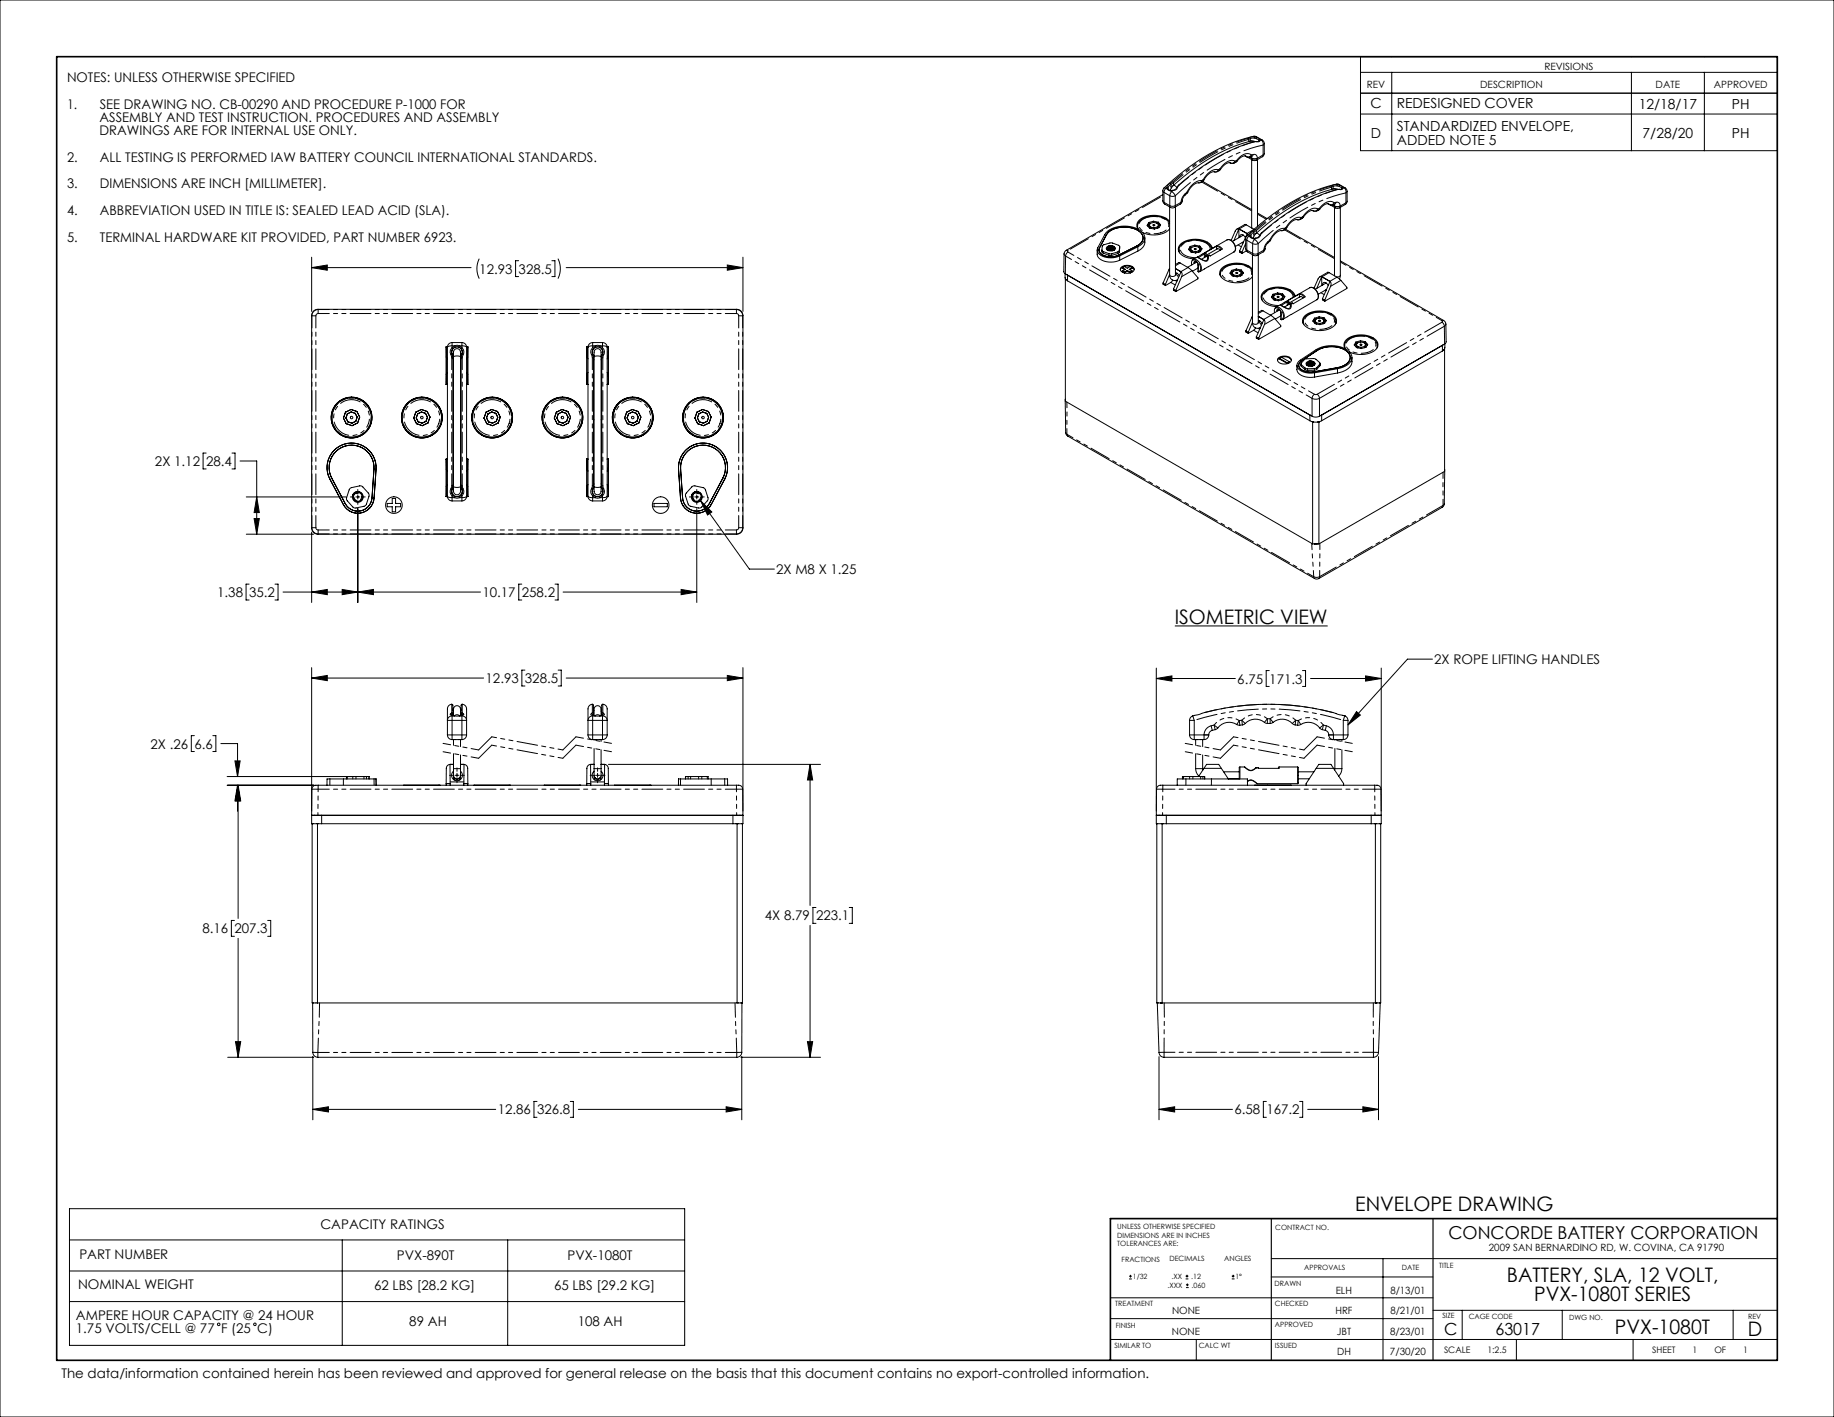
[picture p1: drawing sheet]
<svg xmlns="http://www.w3.org/2000/svg" width="559mm" height="432mm" viewBox="0 0 559 432" stroke-linecap="round" stroke-linejoin="round" font-family="sans-serif">
<defs><g id="words">
<g font-size="6.1">
<text x="358" y="190.1">ISOMETRIC VIEW</text>
<text x="412.9" y="369.1">ENVELOPE DRAWING</text>
<text x="459.1" y="390.7">BATTERY, SLA, 12 VOLT,</text>
<text x="467.5" y="396.6">PVX-1080T SERIES</text>
<text x="492.1" y="406.6">PVX-1080T</text>
<text x="532.5" y="407.2">D</text>
</g>
<text font-size="5.4" x="441.3" y="377.6">CONCORDE BATTERY CORPORATION</text>
<g font-size="5.1">
<text x="440" y="406.7">C</text>
<text x="455.6" y="406.7">63017</text>
</g>
<g font-size="4.2">
<text x="417.6" y="33">C</text>
<text x="425.6" y="33">REDESIGNED COVER</text>
<text x="499.3" y="33.2">12/18/17</text>
<text x="527.7" y="33.2">PH</text>
<text x="417.7" y="41.9">D</text>
<text x="425.6" y="39.8">STANDARDIZED ENVELOPE,</text>
<text x="500.5" y="41.9">7/28/20</text>
<text x="527.7" y="41.9">PH</text>
<text x="425.6" y="44">ADDED NOTE 5</text>
</g>
<g font-size="4.1">
<text x="20.4" y="25">NOTES: UNLESS OTHERWISE SPECIFIED</text>
<text x="20.4" y="33.1">1.</text>
<text x="30.4" y="33.1">SEE DRAWING NO. CB-00290 AND PROCEDURE P-1000 FOR</text>
<text x="30.3" y="41.2">DRAWINGS ARE FOR INTERNAL USE ONLY.</text>
<text x="30.3" y="37.2">ASSEMBLY AND TEST INSTRUCTION. PROCEDURES AND ASSEMBLY</text>
<text x="20.4" y="49.3">2.</text>
<text x="30.4" y="49.3">ALL TESTING IS PERFORMED IAW BATTERY COUNCIL INTERNATIONAL STANDARDS.</text>
<text x="20.4" y="57.4">3.</text>
<text x="30.4" y="57.4">DIMENSIONS ARE INCH [MILLIMETER].</text>
<text x="20.4" y="65.5">4.</text>
<text x="30.4" y="65.5">ABBREVIATION USED IN TITLE IS: SEALED LEAD ACID (SLA).</text>
<text x="20.4" y="73.6">5.</text>
<text x="30.4" y="73.6">TERMINAL HARDWARE KIT PROVIDED, PART NUMBER 6923.</text>
<text x="146" y="83.4">12.93</text>
<text x="158" y="83.4">328.5</text>
<text x="47.2" y="142">2X 1.12</text>
<text x="62.8" y="142">28.4</text>
<text x="236.5" y="174.9">2X M8 X 1.25</text>
<text x="66.2" y="182">1.38</text>
<text x="75.9" y="182">35.2</text>
<text x="147" y="182">10.17</text>
<text x="159" y="182">258.2</text>
<text x="437" y="202.4">2X ROPE LIFTING HANDLES</text>
<text x="147.9" y="208.2">12.93</text>
<text x="159.9" y="208.2">328.5</text>
<text x="377" y="208.3">6.75</text>
<text x="386.7" y="208.3">171.3</text>
<text x="45.9" y="228.1">2X .26</text>
<text x="59.2" y="228.1">6.6</text>
<text x="233" y="280.5">4X 8.79</text>
<text x="248.6" y="280.5">223.1</text>
<text x="61.7" y="284.4">8.16</text>
<text x="71.4" y="284.4">207.3</text>
<text x="151.6" y="339.6">12.86</text>
<text x="163.6" y="339.6">326.8</text>
<text x="376.1" y="339.6">6.58</text>
<text x="385.9" y="339.6">167.2</text>
<text x="97.6" y="374.4">CAPACITY RATINGS</text>
<text x="24.2" y="383.6">PART NUMBER</text>
<text x="121" y="383.9">PVX-890T</text>
<text x="172.9" y="383.9">PVX-1080T</text>
<text x="23.8" y="392.7">NOMINAL WEIGHT</text>
<text x="114" y="393">62 LBS [28.2 KG]</text>
<text x="168.8" y="393">65 LBS [29.2 KG]</text>
<text x="23.1" y="402.2">AMPERE HOUR CAPACITY @ 24 HOUR</text>
<text x="23.1" y="406.3">1.75 VOLTS/CELL @ 77 F (25 C)</text>
<text x="124.7" y="404.2">89 AH</text>
<text x="176" y="404.2">108 AH</text>
<text x="18.7" y="420">The data/information contained herein has been reviewed and approved for general release on the basis that this document contains no export-controlled information.</text>
</g>
<g font-size="3">
<text x="470.6" y="21.2">REVISIONS</text>
<text x="416.5" y="26.7">REV</text>
<text x="451" y="26.7">DESCRIPTION</text>
<text x="504.5" y="26.7">DATE</text>
<text x="522.2" y="26.7">APPROVED</text>
<text x="453.6" y="381.3">2009 SAN BERNARDINO RD, W. COVINA, CA 91790</text>
<text x="407" y="394.4">ELH</text>
<text x="423.6" y="394.4">8/13/01</text>
<text x="357.1" y="400.5">NONE</text>
<text x="406.9" y="400.5">HRF</text>
<text x="423.6" y="400.5">8/21/01</text>
<text x="357.1" y="406.7">NONE</text>
<text x="407.3" y="406.7">JBT</text>
<text x="423.6" y="406.7">8/23/01</text>
<text x="407.4" y="412.8">DH</text>
<text x="423.5" y="412.8">7/30/20</text>
</g>
<g font-size="2.7">
<text x="440" y="412.2">SCALE</text>
<text x="453.2" y="412.2">1:2.5</text>
<text x="503.4" y="412.4">SHEET</text>
<text x="515.7" y="412.4">1</text>
<text x="522.3" y="412.4">OF</text>
<text x="531.1" y="412.4">1</text>
</g>
<g font-size="2.2">
<text x="340.4" y="374.5">UNLESS OTHERWISE SPECIFIED</text>
<text x="340.4" y="377.2">DIMENSIONS ARE IN INCHES</text>
<text x="388.6" y="374.7">CONTRACT NO.</text>
<text x="340.4" y="379.8">TOLERANCES ARE:</text>
<text x="341.7" y="384.4">FRACTIONS</text>
<text x="345.2" y="389.7">1/32</text>
<text x="356.3" y="384.4">DECIMALS</text>
<text x="357" y="389.7">.XX</text>
<text x="363" y="389.7">.12</text>
<text x="373" y="384.4">ANGLES</text>
<text x="376.4" y="389.7">1°</text>
<text x="397.4" y="387">APPROVALS</text>
<text x="427.2" y="387.1">DATE</text>
<text x="438.5" y="386.4">TITLE</text>
<text x="355.7" y="392.4">.XXX</text>
<text x="363.1" y="392.4">.060</text>
<text x="388.4" y="391.8">DRAWN</text>
<text x="339.8" y="398.1">TREATMENT</text>
<text x="388.5" y="398">CHECKED</text>
<text x="439.5" y="401.7">SIZE</text>
<text x="447.5" y="402">CAGE CODE</text>
<text x="532.6" y="401.8">REV</text>
<text x="340" y="404.7">FINISH</text>
<text x="388.5" y="404.5">APPROVED</text>
<text x="478.1" y="402.2">DWG NO.</text>
<text x="339.5" y="410.8">SIMILAR TO</text>
<text x="365.2" y="410.7">CALC WT</text>
<text x="388.5" y="410.9">ISSUED</text>
</g>
</g></defs>
<g fill="none" stroke="#000" stroke-width=".3">
<path d="M0 0h558.8v431.8h-558.8zM414.5 17.3h127v28.6h-127zM414.5 28.4h127M414.5 22h127M414.5 34.7h127M424.1 22v23.9M497.1 22v23.9M519.3 22v23.9M354.3 59.3l-29.7 17.2-.4 .9v5.7l75.6 43.7a2.49 2.49 0 0 0 2.2 0l38.4-22.1 .2-.5-.1-5.4M355.9 57.2l.1 .5M358.6 57.2a1.74 1.74 0 0 1-2.6 .5M358.6 57.1v.1"/>
<path d="M366.4 55.3l15 8.6M374.8 49.6l.1 .1M374.8 49.6a4.2 4.2 0 0 0-3.2 2.3l-.6 .4a4.4 4.4 0 0 0-3.7 1.7l-.6 1-.7 .5a4.7 4.7 0 0 0-4.2 3.2l-.2 .3a3 3 0 0 0-1.4 2.2M379.4 47.5l.9 .4 1-.2M379.6 47.6a3.8 3.8 0 0 0-3 1.8l-.9 .4-.8-.1M380.1 47.9l1.7 1h.6l2.2-1.1 .5-.6v-3.9l-.5-.6-2.2-1.2a49.1 49.1 0 0 0-21.5 10.5l-5.4 4.6-.9 .8-.3 .6 .1 3.6 .4 .5 1.9 1.1 .6 .2 .5-.2 1.9-1.1 .5-.9M381.3 47.7h.1M381.4 48.6v20.9M382.3 43.1l-.4-.1a44.7 44.7 0 0 0-19.4 9.4l-5 4.1-.9 1.5M382.8 43.1h.1M382.8 43.1a49.4 49.4 0 0 0-20 10.2l-3.7 3.1-.5 .7M383.1 48.6v20.4"/>
<path d="M383.6 42.9l-.8 .2M383.6 42.9h.1M407.6 57.7l-.4-.2a44.7 44.7 0 0 0-19.5 9.5l-4.9 4.1-1 1.5M408.1 57.7h.1M408.1 57.7a49.4 49.4 0 0 0-20 10.2l-3.9 3.2a1.98 1.98 0 0 1-3 1.1M408.9 57.5l-.8 .2M408.9 57.5h.1M95 78.4v16.5M146 78.8a6.8 6.8 0 0 0 0 6.1M158 79.4h-.9v4.9h.9M168.2 79.4h.9v4.9h-.9M170 78.8a6.8 6.8 0 0 1 0 6.1"/>
<path d="M226.4 78.4v16.5M335.7 76.2l.3 .9 2.1 .7 2.8-.7 .2-2.1-2.5-1-2.6 .8-.2 1.7 2.6 .9 2.3-.7 .3-.3M337.3 76.1l.3-.4a1.52 1.52 0 0 1 1.9 .4M337.3 75.2a1.75 1.75 0 0 1 2.5 .4 1.52 1.52 0 0 1-1.3 .9 1.52 1.52 0 0 1-1.4-.9zM337.4 70.5a8.9 8.9 0 0 1 10.9 .5 2.5 2.5 0 0 1-1 3.8l-6.1 3.2a5.4 5.4 0 0 1-6.8-1.3l.1-1.2 2.1-4.1zM337.4 75.2l.2-.1a1.59 1.59 0 0 1 2.1 .7l-.4 .5M337.4 75.2l.9-.1 .8 .2M337.4 75.2l.1-.1a2 2 0 0 1 2.1 .3M337.5 76.2a1.57 1.57 0 0 1 1.9 0l-1.2-.2-.7 .2M337.5 75.5l-.2 .4 .3 .4M337.5 75.5l.2-.1a1.28 1.28 0 0 1 1.9 .6M337.7 76.3l1.4 .1"/>
<path d="M337.9 76.4h1M337.9 70.7a8.2 8.2 0 0 1 9.8 .3 2.43 2.43 0 0 1-1.4 4l-5.5 2.8a4.9 4.9 0 0 1-5.9-1.1l.1-1.1 2.1-4.1zM339.1 75.3l-.9-.1-.7 .3M339.1 75.3l.4 .4v.5a1.42 1.42 0 0 0-2.2-.1M341.1 75.1v.5M341.1 75.6v.1M346.6 68.9l-.1 .3M348.8 72.5a3.4 3.4 0 0 1-2.1 4l-5.5 2.8a5.5 5.5 0 0 1-6.8-1.3l-.1-1.8M350 67.8l-.5 .9 .7 .8 1.5 .3M350 67.8v.4M350 68.2l-.3 .7M350.2 68.7v.4l.4 .5"/>
<path d="M350.2 68.7l.4 .5M350.5 68.1l-.5 .1M350.5 68.1l-.3 .6M350.6 69.2v.4M350.6 69.2l1.1 .2M351.4 67.4l1.5 .3M351.4 67.4l-1.4 .4M351.4 67.4v.4M351.5 68.8h.2M351.5 68.8h.1M351.5 67.8l1 .2 .5 .6M351.5 67.8l-1 .3"/>
<path d="M351.7 69.4v.4M352.6 68.1h.3M352.6 69.1l-.9 .3M352.9 68.1l.6 .7M352.9 67.7l.7 .8-.5 .9-1.4 .4M352.9 67.7v.4M353 68.6l-.3 .9-.1-.4M353 68.6l-.4 .5M356.4 63v20.7a1.59 1.59 0 0 0 .7 1.6 1.59 1.59 0 0 0 1.7 0M356.4 68.1a6.3 6.3 0 0 0-8.2-1.4l-1.3 1.1-.3 1.6M356.4 67.5a7.1 7.1 0 0 0-9.7 0 1.88 1.88 0 0 0 .2 2.4M356.4 69.7a7.4 7.4 0 0 1-8.3 1.1"/>
<path d="M358.1 63l.1 20.9M359.2 76.2l-.1 .3M359.2 76.2v.5M360.2 61.2h.1M362.6 75.1v.4M362.6 75.5l-.3 .6M362.8 75.9v.5l.4 .5M362.8 75.9l.5 .6M363.1 75.3l-.3 .6M363.3 76.5v.4M363.3 76.5l1 .2M364.1 74.7l1.5 .3"/>
<path d="M364.1 74.7l-1.5 .4M364.1 74.7v.4M364.1 76.1h.2M364.1 76.1h.1M364.2 79.7a1.66 1.66 0 0 1 .8 1.9M364.3 76.7v.4M364.7 79.8l-2.9 1.7M365.1 78.4l.4 .3a2.29 2.29 0 0 0 2.2 .6l.3-.6M365.1 75.3l.5 .5M365.3 76.4l-1 .3M365.3 76.4v.4M365.6 75.4l-1.5-.3-1.5 .4"/>
<path d="M365.6 75.4l.5 .7M365.6 75l.7 .8-.6 .9-1.4 .4-1.5-.3-.7-.8 .5-.9M365.6 75v.4M365.6 75.8l-.3 1M365.6 75.8l-.3 .6M366.9 77.3l.1 1.2M367.1 77.1l.3 .1v1M367.5 78.2h.4M367.5 78.2l-1.4 .8M367.9 78.1v.8M367.9 78.1h.1M368 78.5v.2"/>
<path d="M368.2 78l-.3 .1M369.1 75.8a4.3 4.3 0 0 0-4.3-2.6 5.3 5.3 0 0 0-5.5 2.4l-.1 .6M369.4 75.7a4.7 4.7 0 0 0-5.1-2.8 4.8 4.8 0 0 0-5.3 2.8 3.4 3.4 0 0 0 3.2 3l1.6 .2M370.8 74.9l-.1 1.1M372.4 75.9l-3.7 2.1-.2-.3-.5 .3-.6-.1 3.6-2.1 .9 .4M376 76.8l-10.3 5.9M376 76.7v.1M376 76.7a2.38 2.38 0 0 0-2.1-3.6l-10.4 6-.4 .5v1.1M376.9 69.8l2.5-1.4 2.7 1.5M377.5 69.7l2.5 1.5-2.3 5.3M377.5 69.7l-1.5 3.6M377.5 69.7v2.7"/>
<path d="M377.5 69.8a.93 .93 0 0 0-1.1 .6l-1.3 2.9M377.7 76.5v.3l.7 .4M377.7 76.5l.7 .4M377.8 72.3a.74 .74 0 0 1 .6-.9 .74 .74 0 0 1 .8 .6l.3 .4M378.4 76.9v.3M378.6 73.8l.2 .1M378.8 71.7l-3.3 1.9M378.9 73.7l-2.5 1.4M379.5 74.2l-1.1 2.7M379.8 76.4l-1.4 .8M379.9 71.2l.4 .3M381.1 71.8l.1 .5"/>
<path d="M381.6 77.6v20.7a1.59 1.59 0 0 0 .7 1.5 1.59 1.59 0 0 0 1.7 0M383.1 64.9l3 1.7M383.4 77.6v20.8M385.4 75.7h.1M391.6 69.8l15 8.7M400.1 64.2h.1M400.1 64.2a1.39 1.39 0 0 0-1.6 .5l-1.6 1.7-.7 .4a4.4 4.4 0 0 0-3.6 1.8l-.7 1-.6 .5a4.7 4.7 0 0 0-4.2 3.2l-.2 .2a3 3 0 0 0-1.5 2.2M404.6 62.1l1 .4 1-.2M404.8 62.1a3.8 3.8 0 0 0-3 1.9l-.9 .4-.8-.2M405.4 62.5l1.6 .9 .6 .1 2.3-1.2 .5-.5v-4l-.5-.5-2.2-1.2a49.1 49.1 0 0 0-21.6 10.5l-5.4 4.5-.9 .9-.2 .6v3.6l.4 .5 1.9 1.1 1.1 .1 1.9-1.1 .4-.5 .1-.6M406.6 62.3h.1M406.6 63.2v20.8"/>
<path d="M408.4 63.2v20.7l-.3 1.1M408.4 79.5l31.5 18.2 .5 .5 .1 .6M95 81.6h48.5M95 81.6l4.7-.8v1.5zM95.5 94.8l1.4-.5h127.6a1.91 1.91 0 0 1 1.9 1.9v64.7a1.91 1.91 0 0 1-1.9 1.9h-127.6a1.91 1.91 0 0 1-1.9-1.9v-64.7zM172.5 81.6h53.9M221.6 80.8l4.8 .8-4.8 .7zM324.5 83.4l.1 1.5M324.6 84.9l.2 .3M324.6 85.1l.2 .1M324.6 84.9v37.4l75.3 43.5M324.8 85.2l75 43.3"/>
<path d="M325 83.6l.3 .3M341.4 82.2a2.54 2.54 0 0 1 4.2 0M341.5 81.6a2.68 2.68 0 0 1 4.1 .4 2.22 2.22 0 0 1-3.2 1.1l-.8-.4a.79 .79 0 0 1-.1-1.1zM342 81.6v.2l.7 .4M342 81.6l.6-.4 .9 .5 .9-.5 .6 .4M342 82.6v.2l.6 .3M342 81.6l.9 .5-.9 .5M342 82.6l.6 .3M342.6 82.9v.2M343.5 82.6l.9 .5M343.5 82.6l-.9 .5M343.5 82.4l.9 .5"/>
<path d="M343.5 82.4l-.9 .5M343.5 82.4v.2M344.4 82.9v.2M345 81.6l-.9 .5 .9 .5M345 81.6v.2l-.8 .4M345 82.6v.2l-.6 .3M345 82.6l-.6 .3M354.4 86.3v.3l.7 .4M354.4 86.3l.7 .4M355.1 86.7v.3M356.4 81.8l-2 4.5M356.4 83.6l-1.3 3.1"/>
<path d="M357.3 85.3l-.4 .7-1.8 1M357.5 88.1v.3l.8 .5M357.5 88.1l.8 .4M358.1 80.6l1.1-.6 2.9 1.6 2.9 3v.4l-6.7 3.9M358.1 83.1l.7 .3 .5 .7M358.1 81.8l1.8 1-2.4 5.3M358.3 88.5v.4M358.4 85.4l.3 .1M358.7 83.3l-.6 .3M359.8 82.8a1.22 1.22 0 0 1 .2 1.5l-1.7 4.2M365 81.6l.1 1.2 .6-.2M365 81.7l-1.7 1"/>
<path d="M371.8 83.5l-.1 .3M371.8 83.4v.6M375.3 82.4v.4M375.3 82.8l-.4 .6M375.4 83.2v.4l.4 .5M375.4 83.2l.5 .6M375.7 82.7l-.4 .1M375.7 82.6l1-.2 1.1 .2 .4 .5M375.7 82.6l-.3 .6M375.9 83.8v.4M375.9 83.8l1 .2M376.7 82l1.5 .3"/>
<path d="M376.7 82l-1.4 .4M376.7 82v.4M376.9 84v.4M376.9 83.3v.1M377.8 82.6l.4 .1M377.9 83.7l-1 .3M378.2 82.7l.5 .6M378.2 82.3l.7 .8-.5 .9-1.5 .4-1.4-.3-.7-.8 .5-.9M378.2 82.3v.4M378.2 83.1l-.3 1v-.4M378.2 83.1l-.3 .6M381.6 82.7a6.3 6.3 0 0 0-8.2-1.4l-1.2 1.1-.4 1"/>
<path d="M381.6 82a7.1 7.1 0 0 0-9.6 .1 2.29 2.29 0 0 0 1.4 3.4 7.4 7.4 0 0 0 8.2-1.2M381.6 96.4l-2 4.4M381.6 98.2l-1.3 3M382.5 99.9l-.4 .7-1.8 1M383.4 95.2l1.1-.6 2.9 1.6 2.8 3v.3l-6.7 3.9M383.4 97.7l.6 .2 .6 .7M383.7 100l.2 .1M383.9 97.9l-.5 .3M384.5 90.8l-.2 .2M387.9 89.7l-.5 .8 .7 .9 1.5 .2M387.9 89.7v.4M387.9 90.1l-.4 .6"/>
<path d="M388 90.5v.4l.4 .5M388 90.5l.5 .6M388.3 90l-.4 .1M388.5 91.1v.3M388.5 91.1l1 .2M388.7 93.7l-.4 .8 .1 .8M389.3 89.3l1.5 .3M389.3 89.3l-1.4 .4M389.3 89.3v.4M389.3 90.6h.2M389.3 90.6h.1M389.3 89.6l1.1 .2 .5 .6"/>
<path d="M389.3 89.6l-.9 .3-.4 .6M389.4 90.6h.1M389.5 94.2a1.66 1.66 0 0 1 .8 2M389.5 91.3v.3M389.9 94.4l-2.8 1.6M390.3 96.2v1.2l.7-.2M390.3 96.2l-1.8 1M390.3 93l.4 .3a2.3 2.3 0 0 0 2.3 .6l.2-.8M390.4 89.9l.4 .1M390.5 91l-1 .3M390.8 90l.5 .6M390.8 89.6l.7 .8-.5 .8-1.4 .4"/>
<path d="M390.8 89.6v.4M390.9 90.4l-.4 1v-.4M390.9 90.4l-.4 .6M392.1 91.9l.1 .2M392.2 92.1h.1M392.2 92.1v1M392.3 96.5l-1.3 .7M392.3 91.6l.4 .2v1M392.7 92.4l.5 .2M393.2 92.8h-.5l-1.4 .8M393.4 92.6h-.2v.9M394.4 90.4a4.3 4.3 0 0 0-4.3-2.6 5.4 5.4 0 0 0-5.5 2.3l-.2 1.2"/>
<path d="M394.6 90.3a4.7 4.7 0 0 0-5.1-2.8 4.8 4.8 0 0 0-5.2 2.8 3.4 3.4 0 0 0 3.1 2.9l1.7 .3M396 89.5l-.1 1M397.1 98.1l-.1 .2M397.1 98v.5M397.1 90.8l-.9-.4-3.5 2M397.5 96.3a7.4 7.4 0 0 1 9.2 .1 2.11 2.11 0 0 1-.8 3.4 7.5 7.5 0 0 1-8.6-.9 1.92 1.92 0 0 1 .2-2.6zM397.7 90.4l-3.7 2.2-.3-.3-.5 .3M399.1 87.7a2.35 2.35 0 0 1 2.6 2.4l-.1 .7-.3 .5-9.1 5.2M399.1 87.7l-10.4 6M400.5 97v.4M400.5 97.4l-.4 .6M400.5 97.4l1.5-.5 1 .2 .5 .6"/>
<path d="M400.6 97.8v.4l.5 .5M400.6 97.8l.5 .6M401 97.2l-.4 .6M401.1 98.4v.3M401.1 98.4l1 .2M401.9 96.6l1.5 .3M401.9 96.6l-1.4 .4M401.9 96.6v.3M401.9 97.9h.3M402 97.9h-.1M402 97.9h.1M402.1 84.4l2.6-1.4 3.3 1.9 2.4 2.7v.3l-6.8 3.9"/>
<path d="M402.1 98.6v.3M402.7 84.3l2.5 1.5-2.3 5.2M402.7 84.3l-1.5 3.6M402.7 84.3v2.7M402.8 84.3a.93 .93 0 0 0-1.2 .7l-1.2 2.8M402.9 91v.4l.7 .4M402.9 91l.7 .4M403 86.8a.74 .74 0 0 1 .6-.8 .74 .74 0 0 1 .9 .6l.2 .4M403 97.2l.4 .1M403.1 98.3l-1 .3M403.1 98.3v.4M403.4 97.3l.6 .6"/>
<path d="M403.4 96.9l.7 .8-.5 .8-1.4 .4-1.5-.3-.7-.8 .5-.8M403.4 96.9v.4M403.5 97.7l-.4 1M403.5 97.7l-.4 .6M403.6 91.4v.4M403.9 88.4l.1 .1M404.1 86.2l-3.4 1.9M404.2 88.2l-2.6 1.5M405.2 85.7a1.22 1.22 0 0 1 .2 1.5l-1.8 4.2M407 97.9a4.1 4.1 0 0 0-4.3-2.8 5.3 5.3 0 0 0-5.5 2.3l-.1 .6M407 97.9v.1M407 98l.1 .5"/>
<path d="M407 98.1l.1 .2M135.9 105.7h.4M135.9 117.1h.4M135.9 105.7v11.4M135.9 105.7h.1M135.9 105.7l.1 3.1 .3 .5M135.9 117.1h.1M136.3 113.5l-.3 .6-.1 3M136.7 104.8l.8-.4h3.2a1.42 1.42 0 0 1 1.5 1.4v45.4a1.42 1.42 0 0 1-1.5 1.4h-3a1.42 1.42 0 0 1-1.4-1.4v-45.4zM137.7 108l.3 1.1v38.8M138 106.2a1.67 1.67 0 0 0-.3 1.8M138.5 106.6a1.2 1.2 0 0 1 1.4 0 1.2 1.2 0 0 1 .4 1.3v41.2a1.18 1.18 0 0 1-1.1 1.7 1.18 1.18 0 0 1-1-1.7v-41.8z"/>
<path d="M140.5 106.2a1.56 1.56 0 0 1-.2 2.3 1.62 1.62 0 0 0 .3-2.1 1.62 1.62 0 0 0-2.1-.5l-.5 .4-.3 .7v.9l.5 .6-.5-.5M140.5 109.1v38.8l.3 1.1M142.2 105.7h.3M142.2 113.5l.3 .6v3M142.2 117.1h.3M142.5 105.7v3.1l-.3 .5M142.5 117.1h.1M142.5 105.7h.1M142.5 105.7v11.4M178.8 105.7h.4M178.8 117.1h.4M178.8 105.7v11.4"/>
<path d="M178.8 105.7h.1M178.8 105.7v3.1l.4 .5M178.8 117.1h.1M179.2 113.5l-.4 .6v3M179.6 104.8l.7-.4h3.3a1.42 1.42 0 0 1 1.4 1.4v45.4a1.42 1.42 0 0 1-1.4 1.4h-3a1.42 1.42 0 0 1-1.4-1.4v-45.4zM180.6 108l.2 1.1v38.8M180.6 108l.4 .5M180.8 106.2a1.67 1.67 0 0 0-.2 1.8M181 108.5l-.4-.6-.1-.7 .2-.8 .5-.4a1.6 1.6 0 0 1 2.1 .3 1.6 1.6 0 0 1-.1 2.1l-.1 .1M181.3 106.6a1.2 1.2 0 0 1 1.4 0 1.2 1.2 0 0 1 .4 1.3v41.2a1.18 1.18 0 0 1-1 1.7 1.18 1.18 0 0 1-1.1-1.7v-41.8zM183.3 106.2a1.56 1.56 0 0 1-.2 2.3M183.3 109.1v38.8l.3 1.1"/>
<path d="M185 113.5l.3 .6 .1 3M185 117.1h.4M185.4 105.7l-.1 3.1-.3 .5M185.4 117.1h.1M185.4 105.7h-.4M185.4 105.7h.1M185.4 105.7v11.4M379.6 100.8v.4l.7 .4M379.6 100.8l.7 .4M380.3 101.2v.4M382.8 102.7l2.3-5.3-1.7-1 1.6 1a1.22 1.22 0 0 1 .3 1.5l-1.8 4.2M382.8 102.7v.3l.7 .4"/>
<path d="M382.8 102.7l.7 .4M383.5 103.1v.3M389.2 109.8a2.54 2.54 0 0 1 4.3 0M389.4 109.2a2.68 2.68 0 0 1 4.1 .4 2.22 2.22 0 0 1-3.2 1.2l-.8-.4a.79 .79 0 0 1-.1-1.2zM389.9 109.2v.2l2.4 1.4M389.9 109.2l2.4 1.4M389.9 109.2l.6-.3 2.4 1.3M392.3 110.6v.2M392.9 110.2v.2l-.6 .4M392.9 110.2l-.6 .4M395.8 110.1l5.2-3.5a9 9 0 0 1 10.3 .8 2.65 2.65 0 0 1-1.5 4.2l-2.3 .8-7 1.2a4.7 4.7 0 0 1-5.3-1.9 1.61 1.61 0 0 1 .6-1.6zM396.2 110.3l5.2-3.5a8.4 8.4 0 0 1 9.3 .5 2.4 2.4 0 0 1-1.2 4.1l-2.1 .7-7 1.2a4.4 4.4 0 0 1-4.6-1.6 1.37 1.37 0 0 1 .4-1.4z"/>
<path d="M397.4 109.6l.6-.3h2.6l1.5 1.2 .1 .4-1.3 1.3-2.9 .1-1.6-1.4zM398.1 110.5a1.7 1.7 0 0 1 2.6 .3 1.64 1.64 0 0 1-2.8 .1zM398.2 111.2l.6-.5a1.5 1.5 0 0 1 1.6 .5M398.3 111.3a1.58 1.58 0 0 1 2 .1M398.5 111.5l.9-.2 .6 .2M398.7 111.5h1.1M398.7 110.5l.8-.1 .8 .3M398.7 110.5l-.6 .4 .4 .5M398.7 110.5l.3-.1a1.18 1.18 0 0 1 1.4 .7M398.7 110.1h.2a1.43 1.43 0 0 1 1.7 .9l-.4 .4-.7-.3-1.2 .3M398.7 110.1l1 .2 .6 .4M398.7 110.1h.2a1.55 1.55 0 0 1 1.7 .6"/>
<path d="M399.9 110.5l-1.4 .1M400.3 110.7l.1 .6a1.33 1.33 0 0 0-2.2 0M402.2 110.8v.6l-1.2 1.3-2.6 .2-.7-.2-1.2-1.1-.1-.7M409.7 105.8a3.4 3.4 0 0 1 3.5-3.3 6.1 6.1 0 0 1 6.3 2l.2 1.3M409.7 105.3l-.1 .3M410 106.3a2.16 2.16 0 0 1 1.2-3.5 7.6 7.6 0 0 1 8.1 .9 2.11 2.11 0 0 1-.8 3.4 8.1 8.1 0 0 1-7.3 .2M411.9 108.9a3.9 3.9 0 0 1-3.6 4.6l-7.8 1.4a4.7 4.7 0 0 1-5.3-1.9v-1.7M413.1 104.2v.5M413.1 104.7l-.3 .6M413.3 105.1v.4l.4 .5M413.3 105.1l.4 .5M413.6 104.5l-.5 .2"/>
<path d="M413.6 104.5l1-.3 1 .2 .5 .6M413.6 104.5l-.3 .6M413.7 105.6v.4M413.7 105.6l1.1 .2M414.5 103.8v.4M414.5 103.8l1.5 .3M414.5 103.8l-1.4 .4M414.6 105.2h.2M414.6 105.2h.1M414.8 105.8v.4M415.7 104.5l.3 .1M415.7 105.6l-.9 .2"/>
<path d="M416 104.6l.6 .6M416 104.1l.7 .9-.5 .8-1.4 .4-1.5-.3-.7-.8 .5-.9M416 104.1v.5M416.1 105l-.3 .9-.1-.3M416.1 105l-.4 .6M419.7 105.3l.1 .3M439.8 105l-.3 .2M440 106.6l-38 21.9M440.1 106.3l-.1 .3M440.1 106.5l-.1 .1M440.1 106.3v37.3l-38.2 22.2M440.2 104.8l-.1 1.5"/>
<path d="M62.8 138.1h-.9v4.8h.9M70.7 138.1h.9v4.8h-.9M101.6 137.4a7.5 7.5 0 0 1 8.5-1.8 7.5 7.5 0 0 1 4.5 7.4l-.6 8.8a5 5 0 0 1-4 4.5 5 5 0 0 1-5.4-2.5l-4.1-7.8a7.5 7.5 0 0 1 1.1-8.6zM102.6 137.4a6.8 6.8 0 0 1 7.5-1.1 6.8 6.8 0 0 1 3.8 6.7l-.6 8.7a4.3 4.3 0 0 1-3.4 4 4.3 4.3 0 0 1-4.7-2.2l-4.1-7.8a6.8 6.8 0 0 1 1.5-8.3zM104.6 127.4h.1M104.6 127.4l.9 1.7M105.3 125.6l-.7 1.8M105.3 125.6h.1M105.4 127.4h.1M105.4 127.4l.6 1.1M105.5 129.1l1.8 .6M105.5 129.1h.1"/>
<path d="M105.8 126.1l-.4 1.3M105.8 126.1h.1M106 128.5l1.2 .5M106 128.5h.1M107 124.8l1.8 .6M107 124.8l-1.7 .8M107 124.8h.1M107 125.5l1.2 .5M107 125.5l-1.2 .6M107 125.5h.1M107.2 128.9v.1M107.3 129.7h.1"/>
<path d="M108.2 126l.6 1.1M108.2 126h.1M108.4 128.4h.1M108.4 128.4l-1.2 .6M108.8 125.4l.8 1.7M108.8 125.4h-.1M108.8 127.1h.1M108.8 127.1l-.4 1.3M109 128.9h.1M109 128.9l-1.7 .8M109.6 127.1h.1M109.6 127.1l-.6 1.8"/>
<path d="M126.1 127.4h.1M126.1 127.4l.8 1.7M126.7 125.6l-.6 1.8M126.7 125.6h.1M126.8 127.4h.1M126.8 127.4l.6 1.1M126.9 129.1l1.8 .6M126.9 129.1h.1M127.3 126.1l-.5 1.3M127.3 126.1h.1M127.4 128.5l1.2 .5M127.4 128.5h.1"/>
<path d="M128.4 124.8l1.8 .6M128.4 124.8l-1.7 .8M128.4 124.8h.1M128.4 125.5l1.3 .5M128.4 125.5l-1.1 .6M128.4 125.5h.1M128.6 128.9v.1M128.7 129.7h.1M129.7 126l.5 1.1M129.7 126h.1M129.8 128.4h.1M129.8 128.4l-1.2 .6"/>
<path d="M130.2 125.4l.8 1.7M130.2 125.4h.1M130.2 127.1h.1M130.2 127.1l-.4 1.3M130.4 128.9h.1M130.4 128.9l-1.7 .8M131 127.1h.1M131 127.1l-.6 1.8M135.9 139.9h.4M135.9 139.9v11.4M135.9 139.9h.1M135.9 139.9l.1 3.1 .3 .5"/>
<path d="M142.5 139.9v3.1l-.3 .5M142.5 139.9h-.3M142.5 139.9v11.4M142.5 139.9h.1M147.5 127.4l.8 1.7M147.5 127.4h.1M148.1 125.6l-.6 1.8M148.1 125.6h.1M148.2 127.4h.1M148.2 127.4l.6 1.1M148.3 129.1l1.8 .6M148.3 129.1h.1"/>
<path d="M148.7 126.1h.1M148.7 126.1l-.5 1.3M148.8 128.5l1.3 .5M148.8 128.5h.1M149.8 124.8l1.8 .6M149.8 124.8l-1.7 .8M149.8 124.8h.1M149.8 125.5l-1.1 .6M149.8 125.5h.1M149.8 125.5l1.3 .5M150.1 128.9v.1M150.1 129.7h.1"/>
<path d="M151.1 126h.1M151.1 126l.6 1.1M151.2 128.4h.1M151.2 128.4l-1.1 .6M151.6 125.4l.8 1.7M151.6 125.4h.1M151.7 127.1h.1M151.7 127.1l-.5 1.3M151.8 128.9h.1M151.8 128.9l-1.7 .8M152.4 127.1h.1M152.4 127.1l-.6 1.8"/>
<path d="M168.9 127.4h.1M168.9 127.4l.8 1.7M169.5 125.6l-.6 1.8M169.5 125.6h.1M169.7 127.4h.1M169.7 127.4l.5 1.1M169.7 129.1l1.8 .6M169.7 129.1h.1M170.1 126.1h.1M170.1 126.1l-.4 1.3M170.2 128.5l1.3 .5M170.2 128.5h.1"/>
<path d="M171.2 124.8l1.8 .6M171.2 124.8l-1.7 .8M171.2 124.8h.1M171.3 125.5l-1.2 .6M171.3 125.5h.1M171.3 125.5l1.2 .5M171.5 128.9v.1M171.5 129.7h.1M172.5 126h.1M172.5 126l.6 1.1M172.6 128.4h.1M172.7 128.4l-1.2 .6"/>
<path d="M173 125.4l.8 1.7M173 125.4h.1M173.1 127.1h.1M173.1 127.1l-.4 1.3M173.2 128.9h.1M173.2 128.9l-1.7 .8M173.8 127.1h.1M173.8 127.1l-.6 1.8M178.8 139.9h.4M178.8 139.9v11.4M178.8 139.9h.1M178.8 139.9v3.1l.4 .5"/>
<path d="M185.4 139.9l-.1 3.1-.3 .5M185.4 139.9h-.4M185.4 139.9v11.4M185.4 139.9h.1M190.3 127.4h.1M190.3 127.4l.9 1.7M190.9 125.6l-.6 1.8M190.9 125.6h.1M191.1 127.4h.1M191.1 127.4l.6 1.1M191.2 129.1l1.7 .6M191.2 129.1h.1"/>
<path d="M191.5 126.1h.1M191.5 126.1l-.4 1.3M191.7 128.5l1.2 .5M191.7 128.5h.1M192.6 124.8l1.8 .6M192.6 124.8l-1.7 .8M192.6 124.8h.1M192.7 125.5l-1.2 .6M192.7 125.5h.1M192.7 125.5l1.2 .5M192.9 128.9v.1M192.9 129.7h.1"/>
<path d="M193.9 126h.1M193.9 126l.6 1.1M194.1 128.4l-1.2 .5M194.1 128.4h.1M194.4 125.4l.9 1.7M194.4 125.4h.1M194.5 127.1h.1M194.5 127.1l-.4 1.3M194.6 128.9h.1M194.6 128.9l-1.7 .8M195.3 127.1h.1M195.3 127.1l-.7 1.8"/>
<path d="M209.5 137.5a6.8 6.8 0 0 1 8.9-.4 6.8 6.8 0 0 1 1.9 8.6l-4.2 7.8a4.3 4.3 0 0 1-4.7 2.2 4.3 4.3 0 0 1-3.4-4l-.6-8.7a6.8 6.8 0 0 1 2.1-5.5zM211.7 127.4h.1M211.7 127.4l.9 1.7M212.3 125.6l-.6 1.8M212.3 125.6h.1M212.5 127.4h.1M212.5 127.4l.6 1.1M212.6 129.1l1.8 .6M212.6 129.1h.1M212.9 126.1h.1M212.9 126.1l-.4 1.3M213.1 128.5l1.2 .5"/>
<path d="M213.1 128.5h.1M214 124.8l1.8 .6M214 124.8l-1.7 .8M214 124.8h.1M214.1 125.5l-1.2 .6M214.1 125.5h.1M214.1 125.5l1.2 .5M214.3 128.9v.1M214.4 129.7h.1M215.3 126h.1M215.3 126l.6 1.1M215.5 128.4h.1"/>
<path d="M215.5 128.4l-1.2 .6M215.8 125.4l.9 1.7M215.8 125.4h.1M215.9 127.1h.1M215.9 127.1l-.4 1.3M216.1 128.9h.1M216.1 128.9l-1.7 .8M216.7 127.1h.1M216.7 127.1l-.6 1.8M324.5 121.7l.2 10.2M324.7 131.8l.2 .6 .4 .5M325.3 132.9l75.6 43.5 .9-.1 37.6-21.7 .5-.5 .2-.6"/>
<path d="M399.1 126.5l.4 .2M399.8 128.5l.4 .1M399.8 128.5l.1 .1M399.9 128.6v37.2M399.9 128.6h.3M400.2 128.6h1.4M401.6 128.6h.3M401.9 128.6v37.2M402 128.5l-.4 .1M402 128.5l-.1 .1M402.7 126.5l-.4 .2M73.1 140.5h5.1v22.3"/>
<path d="M75 151.4h30.5M77.4 158h1.6l-.8 4.8zM78.2 151.4l.8 4.8h-1.6zM106.8 151.4h1M107.8 150.4a1.52 1.52 0 0 1 2.1-.4 1.52 1.52 0 0 1 .3 2.2 1.52 1.52 0 0 1-2.2 .2 1.39 1.39 0 0 1 .7-2.3 1.48 1.48 0 0 0-1.3 1.5zM108.4 151.4h1.2M109 149.2v1M109 150.8v1.2M109 152.7v1M109 155v28.6M109.1 150.1a1.37 1.37 0 0 1 1 2.1 1.37 1.37 0 0 1-2.3 0 1.37 1.37 0 0 1 1-2.1h.4M110.2 151.4h1.1"/>
<path d="M114.6 143a7.5 7.5 0 0 0-9-7.8 7.5 7.5 0 0 0-5.1 10.8M114.6 143l-.6 8.8a5 5 0 0 1-3.9 4.5 5 5 0 0 1-5.5-2.5M118 153.4h1.5v-1.5h1v1.5h1.6v1h-1.6v1.6h-1v-1.6h-1.5zM135.9 151.3h.4M135.9 151.3h.1M136.3 147.7l-.3 .6-.1 3M138.2 148.5a1.56 1.56 0 0 0-.2 2.3M138.2 148.5a1.6 1.6 0 0 0-.3 2.1 1.6 1.6 0 0 0 2.1 .6l.5-.5 .3-.7-.1-.8-.4-.7 .4 .5M140.8 149a1.67 1.67 0 0 1-.3 1.8M142.2 151.3h.3M142.2 147.7l.3 .6v3M142.5 151.3h.1"/>
<path d="M178.8 151.3h.4M178.8 151.3h.1M179.2 147.7l-.4 .6v3M181 148.5a1.56 1.56 0 0 0-.2 2.3M181 148.5a1.6 1.6 0 0 0-.2 2.1 1.6 1.6 0 0 0 2 .6l.5-.5 .4-.7-.1-.8-.5-.7 .5 .5M183.6 149a1.67 1.67 0 0 1-.3 1.8M185 151.3h.4M185 147.7l.3 .6 .1 3M185.4 151.3h.1M199.3 153.4h4v1h-4zM206.7 143a7.5 7.5 0 0 1 9.1-7.8 7.5 7.5 0 0 1 5 10.8M206.7 143l.7 8.8a5 5 0 0 0 3.9 4.5 5 5 0 0 0 5.4-2.5"/>
<path d="M207.3 151.8a5 5 0 0 0 4 4.5 5 5 0 0 0 5.4-2.5M210 151.4h1.1M211.2 150.3a1.51 1.51 0 0 1 2.2-.1 1.51 1.51 0 0 1-.2 2.2 1.51 1.51 0 0 1-2.2-.5 1.39 1.39 0 0 1 1.6-1.8 1.48 1.48 0 0 0-1.8 .8zM211.7 151.4h1.2M212.3 155v28.6M212.3 149.2v1M212.3 150.8v1.2M212.3 152.7v1M213 150.2a1.37 1.37 0 0 1 0 2.4 1.37 1.37 0 0 1-2.1-1 1.37 1.37 0 0 1 1.8-1.5l.3 .2M213.5 152.6l14.8 20.8h7.6M213.5 152.6l3.4 3.4-1.3 .9zM213.5 151.4h1.1"/>
<path d="M220.8 146l-4.1 7.8M440.2 143l-.1 10.6M75 162.8h20.6M75.9 178h-.9v4.8h.9M83.8 178h.9v4.8h-.9M95 162.1v21.5M104.3 179.6l4.7 .8-4.7 .8zM159 178h-.9v4.8h.9M169.1 178h.9v4.8h-.9M207.5 179.6l4.8 .8-4.8 .8zM399.9 165.8h2M400.5 165.8h.8"/>
<path d="M86.2 180.4h60.2M95 180.4l4.7-.8v1.6zM109 180.4l4.8-.8v1.6zM171.6 180.4h40.7M358 190.7h46.5M95 203.4v43.8M95 206.6h52.4M95 206.6l4.7-.8v1.6zM137.5 217.9l.4 .1M137.7 218h.2M137.9 218l2 .2M138 216.1l.1 .5"/>
<path d="M138.2 218v-.8a1.72 1.72 0 0 1 1-2.2 1.69 1.69 0 0 1 1.1 2.2v.8M139.9 218.2h.1M140.5 218v-3.2a1.22 1.22 0 0 1 1.3 .2 1.22 1.22 0 0 1 .4 1.3v7.7a1.42 1.42 0 0 1-1.5 1.4h-3a1.42 1.42 0 0 1-1.4-1.4v-7.3a1.35 1.35 0 0 1 .2-1.5 1.35 1.35 0 0 1 1.4-.4l.1 3.2M140.5 216.1l-.2 .6M140.6 218l-.7 .1M140.7 218h-.1M141 217.9l-.4 .1M159.9 204.2h-.9v4.8h.9M170.1 204.2h.9v4.8h-.9M172.5 206.6h53.9M180.4 217.9l.3 .1M180.6 218h.1"/>
<path d="M180.7 218l1.4 .2 1.4-.2M180.8 216.1l.1 .5M181 218v-.8a1.72 1.72 0 0 1 1.1-2.2 1.69 1.69 0 0 1 1 2.2v.8M183.2 216.5l-.1 .2M183.3 218l.1-3.2a1.22 1.22 0 0 1 1.3 .2 1.22 1.22 0 0 1 .3 1.3v7.7a1.42 1.42 0 0 1-1.4 1.4h-3a1.42 1.42 0 0 1-1.4-1.4v-7.3a1.35 1.35 0 0 1 .1-1.5 1.35 1.35 0 0 1 1.5-.4v3.2M183.3 216.1l-.1 .5M183.6 218h-.1M183.8 217.9l-.3 .1M221.6 205.8l4.8 .8-4.8 .8zM226.4 203.4v43.8M352.3 203.6v43.6M352.3 206.8h24.1"/>
<path d="M352.3 206.8l4.8-.8v1.6zM363.3 218.2h.1M386.7 204.3h-.9v4.9h.9M396.9 204.3h.9v4.9h-.9M399.3 206.8h21.5M409.8 218.2h.1M409.9 218.2h.1M413.3 216.8l1.2 1.1-3.8 3zM416.1 206l4.7 .8-4.7 .8zM420.8 203.6v43.6M436.5 200.9h-7.7l-18.1 20M59.2 224.2h-.9v4.8h.9"/>
<path d="M64.8 224.2h1v4.8h-1M67.3 226.6h5.1v10M69.2 236.6h43.3v.8M69.2 239.3h26.5M71.6 231.9h1.6l-.8 4.7zM72.4 239.3v7.9M72.4 239.3l.8 4.7h-1.6zM72.6 239.3v40.6M72.6 239.3l.7 4.7h-1.5zM95.4 239.6l.8-.3h128.2a1.61 1.61 0 0 1 1.9 1.2l.1 7.9h-131.4v-7.9zM99.6 239.3v-1.9h15v1.9M105.8 236.6h-.2v.8"/>
<path d="M123 239.3h11.1M135.9 238.8h1.3M137 236.3h1M137.2 232.9a1.22 1.22 0 0 0-1.2 1.2l-.1 5.2M138.2 229.7v5.7a1.24 1.24 0 0 0 .3 1.5 1.24 1.24 0 0 0 1.7-.1l.1-6.7M138.2 235a1.65 1.65 0 0 0-.2 2.4 1.65 1.65 0 0 0 2.4 0 1.65 1.65 0 0 0-.1-2.4M138.2 232.9h-1.1l.1 6.4M138.2 225.4v1.7M138.4 236.9v.8M138.5 237a.81 .81 0 0 0 .7 .5 .81 .81 0 0 0 .8-.5M138.6 236.3h1.3M139.2 234v1"/>
<path d="M139.2 235.7v1.2M139.2 237.5v1M140.1 236.9v.8M140.3 232.9h1.1l-.1 6.4M140.3 225.4v2.1M140.5 236.3h1M141.3 232.9a1.22 1.22 0 0 1 1.2 1.2v5.2M141.3 238.8h1.2M144.4 239.3h11.1M165.8 239.3h11.1M178.8 238.8h1.2M179.8 236.3h1.1"/>
<path d="M180 232.9a1.22 1.22 0 0 0-1.2 1.2v5.2M181 228.1v7.3a1.24 1.24 0 0 0 .4 1.5 1.24 1.24 0 0 0 1.6-.1l.1-8.3M181 235a1.65 1.65 0 0 0-.1 2.4 1.65 1.65 0 0 0 2.4 0 1.65 1.65 0 0 0-.2-2.4M181 232.9h-1.1l.1 6.4M181 225.4v.1M181.2 236.9v.8M181.3 237a.81 .81 0 0 0 .8 .5 .81 .81 0 0 0 .7-.5M181.5 236.3h1.2M182.1 234v1M182.1 235.7v1.2M182.1 237.5v1M182.9 236.9v.8"/>
<path d="M183.1 232.9h1.1v6.4M183.1 225.4v.5M183.3 236.3h1M184.1 232.9a1.22 1.22 0 0 1 1.2 1.2l.1 5.2M184.2 238.8h1.2M185.4 232.9h64.6M187.2 239.3h11.2M206.7 239.3v-1.9h15v1.9M208.8 236.6h.1M208.8 236.6v.8M208.9 236.6h6.9v.8M246.8 232.9v43"/>
<path d="M246.8 232.9l.8 4.8h-1.6zM352.7 239.6l.9-.3h65.3a1.61 1.61 0 0 1 1.9 1.2v7.9h-68.5l.1-7.9zM358.7 239.3v-1.9h21.4v1.9M360.3 237.4v-.8h6.7v.8M364.3 229.7v4.5a3.1 3.1 0 0 0 1 2.3M364.3 225.4v1.7M366.4 230.1l.1 4.5M366.4 225.4v2.1M368.3 224a1.42 1.42 0 0 1-1.4 1.4h-3a1.42 1.42 0 0 1-1.5-1.4v-4.5a1.91 1.91 0 0 1 1.7-1.5 77 77 0 0 1 45.5 .1 1.43 1.43 0 0 1 1.1 1.4v4.5a1.42 1.42 0 0 1-1.4 1.4h-3a1.42 1.42 0 0 1-1.4-1.4M368.3 223.9a2.4 2.4 0 0 1 2.2-1.6l.1-.1a4.8 4.8 0 0 1 6.8-1.2l1.5-.2a4.8 4.8 0 0 1 6.9-.4h1.6a4.8 4.8 0 0 1 6.9 .4l1.4 .2a4.8 4.8 0 0 1 6.9 1.2l.1 .1a2.4 2.4 0 0 1 2.2 1.6M368.3 223.9v.1M372.8 235.2h4.8"/>
<path d="M379.3 233.8a2.08 2.08 0 0 0 3.4 .2M379.4 233.8h-1.8v3.6l-3.4-.1-2.9-4.4h-3.7l-2.4 3.7M382.3 239.3h11.1M382.7 234h-.1M382.7 234h.1M382.7 234h.7v.1h6.3M389.5 234.1l.2-.4 5.8 .1v4.9h-12.6a2.02 2.02 0 0 0-2.8-.5M395.6 237.3h3.3M395.6 235.2h4.7M398 239.3v-.5l3.8-5.9h3.7l3.9 5.9v.5M404.9 223.9v.1M406.7 228.1l-.1 6.5"/>
<path d="M406.7 225.4v.1M408.9 228.5v5.7a3.1 3.1 0 0 1-1 2.3M408.9 225.4v.5M95.1 251h131.1M95.1 251l-.1-2.5h131.4l-.2 2.5M95.1 251v54.6h131.1v-54.6M95.9 248.4v.1M96.7 251v54.6M224.6 251v54.6M225.4 248.4l.1 .1M352.5 251l-.2-2.5h68.5l-.1 2.5M352.5 251h68.2"/>
<path d="M352.5 251v54.6h1.1M353.2 248.4v.1M354.1 251v54.6M419.1 251v54.6h.4M419.9 248.4v.1M420.7 251v54.6h-1.2M248.6 276.5h-.9v4.9h.9M258.8 276.5h.9v4.9h-.9M71.4 280.5h-.9v4.8h.9M72.6 285.9v36.3M81.6 280.5h.9v4.8h-.9M246.8 282v40.2"/>
<path d="M71.8 317.4h1.5l-.7 4.8zM95.3 305.6v15.1a1.52 1.52 0 0 0 1.5 1.5M226.1 305.6l-.1 15.1a1.52 1.52 0 0 1-1.5 1.5M246 317.4h1.6l-.8 4.8zM352.6 305.6l.5 15.1a1.52 1.52 0 0 0 1.6 1.5M353.6 305.6h.4M353.6 305.6h65.9M420.5 305.6l-.5 15.1a1.52 1.52 0 0 1-1.5 1.5M69.4 322.2h26.2M95.3 321.9v19.3M95.3 338.1h55.7M95.3 338.1l4.8-.8v1.6z"/>
<path d="M96.8 322.2h.1M96.8 322.2h127.7M163.6 335.6h-.9v4.9h.9M173.8 335.6h.9v4.9h-.9M176.2 338.1h49.8M221.3 337.3l4.7 .8-4.7 .8zM224.5 322.2h.1M225.7 322.2h24.3M226 321.9v19.3M353.1 338.1h22.4M353.1 322v19.2M353.1 338.1l4.8-.8v1.6z"/>
<path d="M354.7 322.2h.1M354.7 322.2h63.8M385.9 335.6h-1v4.9h1M396 335.6h.9v4.9h-.9M398.4 338.1h21.6M415.3 337.3l4.7 .8-4.7 .8zM418.5 322.2h.1M420 322v19.2M21.2 377.8h187.4M21.2 368.3h187.4v41.7h-187.4zM104.3 377.8v32.2M154.7 377.8v32.2"/>
<path d="M21.2 387.3h187.4M21.2 396.6h187.4M338.3 395.5h98.3M344 389.7h.9M344 388.9h.9M344.4 388.5v.8M361.2 389.7h.9M361.2 388.9h.9M361.3 392.4h.9M361.3 391.5h.9M361.7 388.5v.8M361.8 391.1v.8"/>
<path d="M375.3 389.7h.8M375.3 388.9h.8M375.7 388.5v.8M387.3 383.5h154.2M387.3 389.1h49.3M421.4 383.5v31M436.6 399.3h104.9M445.5 399.3v8.9M476 399.3v8.9M528.1 399.3v8.9M338.3 401.8h98.3M338.3 408.2h203.2"/>
<path d="M364.5 408.2v6.3M462 408.2v6.3M497.6 408.2v6.3"/>
<circle cx="351.6" cy="68.6" r=".25"/>
<circle cx="364.3" cy="75.9" r=".25"/>
<circle cx="376.9" cy="83.2" r=".25"/>
<circle cx="389.5" cy="90.4" r=".25"/>
<circle cx="402.1" cy="97.7" r=".25"/>
<circle cx="414.7" cy="105" r=".25"/>
<circle cx="107.1" cy="127.2" r=".38"/>
<circle cx="107.1" cy="127.2" r="6"/>
<circle cx="107.1" cy="127.2" r="6.2"/>
<circle cx="128.5" cy="127.2" r="6.2"/>
<circle cx="128.5" cy="127.2" r=".38"/>
<circle cx="128.5" cy="127.2" r="6"/>
<circle cx="150" cy="127.2" r=".38"/>
<circle cx="150" cy="127.2" r="6"/>
<circle cx="150" cy="127.2" r="6.2"/>
<circle cx="171.4" cy="127.2" r=".38"/>
<circle cx="171.4" cy="127.2" r="6.2"/>
<circle cx="171.4" cy="127.2" r="6"/>
<circle cx="192.8" cy="127.2" r="6.2"/>
<circle cx="192.8" cy="127.2" r=".38"/>
<circle cx="192.8" cy="127.2" r="6"/>
<circle cx="214.2" cy="127.2" r=".38"/>
<circle cx="214.2" cy="127.2" r="6"/>
<circle cx="214.2" cy="127.2" r="6.2"/>
<circle cx="109" cy="151.4" r="1.65"/>
<circle cx="109" cy="151.4" r="3.4"/>
<circle cx="120" cy="153.9" r="2.54"/>
<circle cx="201.3" cy="153.9" r="2.54"/>
<circle cx="212.3" cy="151.4" r="1.65"/>
<circle cx="212.3" cy="151.4" r="3.4"/>
<circle cx="66.6" cy="403.6" r=".39"/>
<circle cx="77.7" cy="403.6" r=".39"/>
</g>
<path d="M145.8 231.1l-10.8-2M145.8 228.5l-10.8-2M186.3 229.1l-10.8-2M186.3 226.5l-10.8-2" fill="none" stroke="#000" stroke-width=".3" stroke-dasharray="6.3 1.3 1.3 1.3 1.3 1.3" stroke-dashoffset="4"/>
<g fill="none" stroke="#000" stroke-width=".3" stroke-dasharray="6.3 1.3 1.3 1.3 1.3 1.3">
<path d="M354.7 58.6l.5-1.2M354.7 58.6v3.1M354.7 58.6l-.4-.5M355.2 57.4l.5 .2M355.2 57.4l-.5-.1M355.6 57.1l.2-.7 .8-.6M355.6 57.1l-.4 .3M355.6 57.1l.3 .1M355.7 57.6l.3 .1M355.7 57.6l-.1-.5M356.4 59.7l.6-1.3M356.4 59.7l.9 .2 .8-.2"/>
<path d="M356.4 59.7l-1.7-1.1M356.5 58.1l-.8-.5M356.5 58.1l.5 .3M356.5 58.1l.1-.1M356.6 55.8l.7-.4M356.6 55.8l.2 .4M356.8 56.8v-.6M356.8 56.8l.7-.3M356.8 56.2l-.9 1M356.9 57.4l-.1-.6M357 58.4l.3-.3M357.3 55.4l.3 .3"/>
<path d="M357.3 58.1v-.1M357.3 58.1h-.8M357.6 55.7l-.1 .8M357.6 55.7l-.8 .5M358.1 59.7l-1.1-1.3M358.1 59.7v3M358.6 57.1l-.7-.6h-.4M358.8 57.1l-.6 .8-.9 .2M358.8 57.1h-.2M359.2 56.5l-.4 .6M359.2 56.5l-.1-.1M361.1 59.4v-.4"/>
<path d="M361.1 59l.6-.4M361.1 59a3.8 3.8 0 0 0-1.2 2.6M361.6 59l.1-.4M361.7 58.6a5.4 5.4 0 0 1 4.5-3.6M361.9 58.6h-.2M365.2 55.7l.6-.2 .4-.5M366.2 55l.4-.3M366.2 55l-.2 .5M366.5 55.2l.1-.5M366.6 54.7a4.7 4.7 0 0 1 4.6-3M366.8 54.8l-.2-.1M370 52.4a1.05 1.05 0 0 0 1.2-.7"/>
<path d="M371.2 51.7l.5-.3M371.2 51.7l-.2 .6M371.5 52l.2-.6M371.7 51.4a4.4 4.4 0 0 1 4.2-2.5l.4 .2M371.9 51.6l-.2-.2M374.8 49.6l.1 .1M374.9 49.7a1.11 1.11 0 0 0 1.4-.6M376.3 49.1l.5-.2M376.3 49.1l-.3 .6M376.4 49.5l.4-.6M376.8 48.9a3.8 3.8 0 0 1 4.1-1.9l.4 .2M376.9 49.1l-.1-.2"/>
<path d="M379.4 47.5l.4 .2M379.8 47.7l-.2-.1M379.8 47.7a1.2 1.2 0 0 0 1.5-.5M379.8 47.7l.1 .1M380.3 42.1l.4-.2M380.4 42.5l-.1-.4M380.5 43.2l-.1-.7M380.7 43.1l.3-.3M380.7 41.9l1.5-.2M380.8 47.9l.6 .3M380.9 42.2l.1 .6M380.9 42.2l-.5 .3"/>
<path d="M380.9 42.2l-.2-.3M381 42.8v.2M381.3 47.2l.5-.1M381.3 47.2l-.5 .7M381.3 47.7l.5-.6M381.4 48.2l-.2-.5M381.4 48.2l.9 .2 .8-.2M381.4 48.2l-.6-.3M381.4 48.2h.1M381.7 48.8l-.3-.6M381.8 43.3l-.6-.3M382.1 43.2h.1"/>
<path d="M382.1 42.1l-1.2 .1M382.1 42.1l.1-.4M382.2 41.7l.8 .2M382.5 41.6l-.5-.1M382.5 41.6l-.3 .1M382.5 41.6l.3 .1M382.8 42.3l-.7-.2M382.8 42.3l.2-.4M382.8 43.1l.1 .1M382.9 43.2h-.7M383 41.9l.8 .5M383 41.9l-.5-.3"/>
<path d="M383.1 48.2l1.8-1M383.1 48.2h.1M383.1 48.2a.98 .98 0 0 0-1.3-1.1M383.1 48.2l-.8 .2-.9-.2M383.1 48.2l-.3 .6M383.5 42.7l-.7-.4M383.5 42.7l.3-.3M383.6 42.9l.3-.2M383.6 42.9l-.1-.2M383.8 42.4l.1 .3M383.9 42.7l-.3 .5h-.7M383.9 42.7h.4"/>
<path d="M384.3 42.7h.3M384.3 42.7l-.5-.3M384.9 44.2a1.48 1.48 0 0 0-.6-1.5M384.9 47.2v-3M384.9 44.2l.3-.5M384.9 47.2l.3-.5M384.9 47.2l-.3 .6M405.5 56.7l.4-.2M405.7 57l-.2-.3M405.7 57.7v-.7M405.9 57.7l.3-.3M405.9 56.5l1.5-.2"/>
<path d="M406.2 56.8v.6M406.2 56.8l-.5 .2M406.2 56.8l-.3-.3M406.2 57.4v.2M407 57.8l-.6-.3M407.3 57.8h.1M407.4 56.6l-1.2 .2M407.4 56.6v-.3M407.4 56.3l.8 .2M407.7 56.2l-.5-.1M407.7 56.2l-.3 .1M407.7 56.2h.4"/>
<path d="M408.1 56.8l-.7-.2M408.1 56.8l.1-.3M408.1 57.7v.1M408.1 57.8h-.7M408.2 56.5l.8 .5M408.2 56.5l-.5-.3M408.8 57.2l-.7-.4M408.8 57.2l.2-.2M408.9 57.5l.3-.2M408.9 57.5l-.1-.3M409 57l.2 .3M409.2 57.3l-.3 .4-.8 .1"/>
<path d="M409.2 57.3l.3-.1M409.5 57.2l.4 .1M409.5 57.2l-.5-.2M410.1 58.8a1.48 1.48 0 0 0-.6-1.6M410.1 58.8l.3-.5M324.7 78l-.1 5.4M324.7 78l-.5-.6M325.4 76.8l-.5 .5-.2 .7M325.4 76.3l-.2 .3 .2 .2M325.4 76.3h-.5M336.1 77.1v-.5M337.9 77.8v-.5"/>
<path d="M338.7 77.8v-.5M340.6 77.3v-.5M341 76.9v-.5M341.1 75.7v-.5M341.2 78v1.3M346.7 75.2v1.3M346.8 69.8l-.2-.9M354.3 61.2l.4 .5M354.7 61.7l1.7 1M354.9 62.2l-.2-.5M356.4 69.7l-.1 .1M356.4 62.7v-3"/>
<path d="M356.7 63.2l-.3-.5M357.8 63.2l.3-.5M358.1 62.7l1.8-1M358.1 62.7l-.8 .2-.9-.2M359.5 77.1l-.3-.9M359.6 62.2l.3-.5M359.9 61.7v-.1M360.2 61.2l-.3 .4M360.2 61.2l-.3 .5M363.5 79.1a2.49 2.49 0 0 1 2.3 3.5l-.1 .1M363.8 80l.2-.4h.5l.6 1.1M364.1 80h-.3"/>
<path d="M364.1 80v.2M364.2 79.7l-.1 .3M364.5 79.7l-.4 .3M366.1 77.6l.8-.3M366.9 77.3l.4-.2M367 77.5l-1.9 1M367.4 77.3l-.4 .2M368 78.5l-.1-.4M368.2 78v.2a1.1 1.1 0 0 1-.6 1.4l-1-.2-1.7-1.1M368.6 77.8l-.4 .2M370.8 74.9a1.92 1.92 0 0 1 1.6 1M372.2 76a1.7 1.7 0 0 0-1.5-.8"/>
<path d="M376 76.7l.4-.9M376.4 75.8a2.51 2.51 0 0 0-2.5-2.7M378.2 75.2l-1-.6M378.4 73.9l.3 .2M379.5 75.7l.4 .5M379.7 68.5l-2.2 1.3M379.9 73.2l.6-1.3M379.9 76.2l1.8 1M379.9 73.2v3M379.9 73.2l-.4-.5M379.9 71.2l2.1-1.2M380.1 76.8l-.2-.6"/>
<path d="M380.5 71.9l.4 .3M380.5 71.9h-.6M380.8 71.6l.3-.6 .7-.6M380.8 71.6l-.3 .3M380.8 71.6l.3 .2M380.9 72.2h.3M380.9 72.2l-.1-.6M381.4 69.3v.2M381.7 74.2l.5-1.2M381.7 74.2l.8 .2 .8-.2M381.7 77.2v-3M381.7 74.2l-1.8-1"/>
<path d="M381.8 72.7l-.9-.5M381.8 72.7l.4 .3M381.8 72.7l.1-.1M381.8 70.4l.8-.4M381.8 70.4l.2 .3M381.9 77.8l-.2-.6M381.9 69.8h.3M382 71.3v-.6M382 71.3l.8-.2M382 70.7l-.9 1.1M382.1 71.9l-.1-.6M382.2 73l.4-.3"/>
<path d="M382.6 70l.2 .2M382.6 72.7v-.1M382.6 72.7h-.8M382.8 70.2v.9M382.8 70.2l-.8 .5M383.1 77.8l.2-.6M383.3 74.2l-1.1-1.2M383.3 77.2l1.8-1M383.3 74.2v3M383.3 77.2l-.8 .2-.8-.2M383.8 71.7l-.7-.6h-.3M384 71.7l-.6 .7-.8 .3"/>
<path d="M384 71.7h-.2M384.4 71l-.4 .7M384.4 71h-.1M384.9 76.8l.2-.6M385.1 76.2h.1M385.4 75.7l-.3 .5M385.8 66.8l-2.7-1.5M386.3 74l.1-.4M386.4 73.6l.5-.5M386.4 73.6a3.8 3.8 0 0 0-1.3 2.6M386.8 73.6l.1-.5M386.9 73.1a5.4 5.4 0 0 1 4.5-3.5"/>
<path d="M387.1 73.2l-.2-.1M390.4 70.3l.6-.2 .4-.5M391.4 69.6l.5-.3M391.4 69.6l-.1 .5M391.7 69.8l.2-.5M391.9 69.3a4.7 4.7 0 0 1 4.6-3M392.1 69.4l-.2-.1M395.2 66.9a1.05 1.05 0 0 0 1.3-.6M396.5 66.3l.5-.3M396.5 66.3l-.3 .5M396.7 66.6l.3-.6M397 66a4.4 4.4 0 0 1 4.1-2.5l.5 .2"/>
<path d="M397.1 66.2l-.1-.2M400.1 64.2h.1M400.1 64.2a1.11 1.11 0 0 0 1.5-.5M401.6 63.7l.4-.2M401.6 63.7l-.4 .6M401.6 64.1l.4-.6M402 63.5a3.8 3.8 0 0 1 4.2-2l.3 .3M402.1 63.7l-.1-.2M404.6 62.1l.4 .2M405 62.3l-.2-.2M405 62.3a1.2 1.2 0 0 0 1.5-.5M405 62.3l.1 .1"/>
<path d="M406 62.5l.7 .3M406.5 61.8l.6-.1M406.5 61.8l-.5 .7M406.6 62.3l.5-.6M406.7 62.8l-.2-.5M406.7 62.8l.8 .2 .8-.2M406.7 62.8l-.6-.3M406.7 62.8h.1M406.9 63.4l-.2-.6M408.3 62.8l1.8-1M408.3 62.8h.1M408.3 62.8a.98 .98 0 0 0-1.2-1.1"/>
<path d="M408.3 62.8l-.8 .2-.8-.2M408.3 62.8l-.2 .6M410.1 61.8v-3M410.1 61.8l.3-.5M410.1 61.8l-.2 .5M95 96.2a1.91 1.91 0 0 1 1.9-1.9M95 96.2h1.2M95 96.2h.1M96.9 94.3h.1M96.9 94.3v1.2M96.9 95.5l-.5 .2-.2 .5M224.4 94.3a1.91 1.91 0 0 1 1.9 1.9"/>
<path d="M224.4 94.3v1.2M224.4 94.3h.1M225.1 96.2l-.2-.5-.5-.2M226.3 96.2h-1.2M226.4 96.2h-.1M325.3 83.9v1.7M358.1 86.8l-1.4-.7M358.1 85.5l.5 .3M358.1 83.7a1.02 1.02 0 0 1-1.7 0M358.1 83.6l.5 .2 .5 .8M359.6 80.1l-1.5 .9M359.8 82.8l2.2-1.3"/>
<path d="M363.2 82.5l-3.2 1.8M363.8 80.3v-.3M365 80.6l.1 .1M365.1 82.8l.1 .1M365.1 81.3v1.5M365.1 80.7v.6M365.1 82.8l-.1-.1M372.1 84.4l-.3-1M381.6 84.3l-.1 .1M383.4 98.3a1.02 1.02 0 0 1-1.8 0M383.4 98.2l.5 .2 .4 .8M384.7 91.7l-.2-1"/>
<path d="M384.8 94.7l-1.4 .8M385 97.4l2.2-1.3M388.4 97.1l-3.1 1.8M388.8 93.6a2.49 2.49 0 0 1 2.2 3.6M389.1 94.9v-.3M389.1 94.6l.2-.4h.4l.6 1.1M389.3 94.6h-.2M389.3 94.6v.1M389.5 94.2l-.2 .4M389.8 94.3l-.5 .3M390.3 95.2v.1M390.3 97.3l.1 .1"/>
<path d="M390.3 95.9v1.4M390.3 95.3v.6M390.3 97.3h.1M391.3 92.2l.8-.3M392.1 91.9l.4-.3M392.2 92.1l-1.9 1M392.7 91.8l-.5 .3M393.2 93.1v-.5M393.4 92.6v.2a1.09 1.09 0 0 1-.6 1.4l-.9-.3-1.8-1M393.8 92.4l-.4 .2M396 89.5a1.92 1.92 0 0 1 1.7 .9M397.3 99l-.2-1"/>
<path d="M397.5 90.6a1.7 1.7 0 0 0-1.6-.9M401.3 91.3l.4-.9M401.7 90.4a2.51 2.51 0 0 0-2.6-2.7M403.5 89.8l-1-.6M403.7 88.5l.3 .2M405 83.1l-2.2 1.2M405.2 85.7l2.2-1.2M406.6 83.9l.1 .2M407 98l-.2 1M407.2 84.4l.8-.1 .4-.4M408.5 85.4l-3.1 1.8M439.4 98.2l.1-.2-.1-.3"/>
<path d="M439.9 97.7h-.5M440.1 99.4l-.2-.7-.5-.5M440.5 98.8l-.4 .6M136 114.1v-5.3M137.4 108.1l-.2-1.3 .5-.9M137.6 109l-.2-.9M137.7 108l-.3 .1M137.7 108h.1M137.7 105.4l-1 .1-.4 .3M137.7 105.4v.5M137.7 105.9l.8-.5M137.7 105.4v-1"/>
<path d="M138 109.1l-.4-.1M138 109.1l-.3-1.1M138 106.2l-.3-.3M138.2 109.7l-.2-.6M138.5 105.4h-.8M138.5 105.4l.8-.2 .6 .2M138.6 105.8l-.6 .4M138.6 105.8l-.1-.4M139.8 105.8h-1.2M139.8 105.8l.1-.4M139.9 105.4l.8 .5M140.3 108.8a1.99 1.99 0 0 0-2.1 0"/>
<path d="M140.5 106.2l.2-.3M140.5 106.2l-.7-.4M140.5 109.1l.3-.1M140.5 109.1l-.2 .6M140.5 109.1l.3-1.1M140.5 109.1l.2-1.1M140.7 108h.1M140.7 105.9a1.66 1.66 0 0 1 .4 2.2M140.7 105.9v-.5M140.7 105.4h-.8M140.7 105.4v-1M140.8 108l.3 .1"/>
<path d="M141.1 108.1l-.3 .9M142.2 105.8l-.5-.3-1-.1M142.5 108.8v5.3M178.8 114.1v-5.3M180.2 108.1l-.2-1.3 .6-.9M180.5 109l-.3-.9M180.6 108l-.4 .1M180.6 108h.1M180.6 105.4l-1 .1-.4 .3M180.6 105.4v.5M180.6 105.9l.8-.5M180.6 105.4v-1"/>
<path d="M180.8 109.1l-.3-.1M180.8 109.1l-.2-1.1M180.8 106.2l-.2-.3M181 109.7l-.2-.6M181.4 105.4h-.8M181.4 105.4l.7-.2 .7 .2M181.5 105.8l-.7 .4M181.5 105.8l-.1-.4M182.7 105.8h-1.2M182.7 105.8l.1-.4M182.8 105.4l.8 .5M183.1 108.8a1.99 1.99 0 0 0-2.1 0"/>
<path d="M183.3 106.2l.3-.3M183.3 106.2l-.6-.4M183.3 109.1l.4-.1M183.3 109.1l-.2 .6M183.3 109.1l.3-1.1M183.6 108h.1M183.6 105.9a1.66 1.66 0 0 1 .3 2.2M183.6 105.9v-.5M183.6 105.4h-.8M183.6 105.4v-1M183.6 108l.3 .1M183.9 108.1l-.2 .9"/>
<path d="M185 105.8l-.4-.3-1-.1M185.3 108.8v5.3M383.3 101.4l-1.3-.8M383.3 100l.5 .3M396.5 111.6v-.5M397.6 112.7v-.5M398.4 112.9v-.5M400.5 112.8v-.5M400.5 113.6v1.3M401.2 112.5v-.5M402.1 111.5v-.5M407.5 112.4v1.3"/>
<path d="M409.9 106.3l-.2-1M419.7 105.3l-.3 1M439.5 105.2v1.8M440.2 104.8l-.1-5.4M138.2 127.9l-.2 .2M140.5 128.1l-.2-.2M181 127.9l-.2 .2M183.3 128.1l-.2-.2M324.7 131.8l.4 .5M325.3 132.9l-.2-.6M399.1 126.5v1.7M399.8 126.8v-5.4"/>
<path d="M400.5 120.2h.8M400.5 120.2l-.5 .5-.2 .7M401.3 120.2l.5 .5 .2 .7M402 121.4a2.51 2.51 0 0 1-2.2 0M402 121.4v5.4M402.7 126.5v1.7M100.5 146h.1M104.6 153.8h.1M114 151.8h.1M114.6 143h.1M136 148.3v-5.3M137.4 149l.2-1"/>
<path d="M137.4 149h.3M137.6 148l.4-.1M137.7 149l.3-1M137.7 149h.1M137.7 151.7l-1-.2-.4-.3M137.7 151.1a1.66 1.66 0 0 1-.3-2.1M137.7 151.1v.6M137.7 151.1l.3-.3M137.7 151.7h.8M137.7 152.6v-.9M138 148l.2-.6M138 147.9l-.3 1.1"/>
<path d="M138 150.8l.6 .5M138.5 151.7l-.8-.6M138.5 151.7l.1-.4M138.6 151.3h1.2M139.8 151.3l.7-.5M139.9 151.7l-.1-.4M139.9 151.7h.8M139.9 151.7l-.7 .1-.7-.1M140.3 147.4l.2 .6M140.3 148.2a2.03 2.03 0 0 1-2.1 0M140.7 151.7v-.6M140.7 151.1l-.2-.3"/>
<path d="M140.7 151.1l-.8 .6M140.7 152.6v-.9M140.7 149l-.2-1M140.7 149h.1M140.8 149h-.1M140.8 148l-.3-.1M140.8 148l.3 1M141.1 149l.2 1.2-.6 .9M141.1 149h-.3M142.2 151.2l-.5 .3-1 .2M142.5 143v5.3M178.8 148.3v-5.3"/>
<path d="M180.2 149l.3-1M180.2 149h.4M180.5 148l.3-.1M180.6 149l.2-1M180.6 149h.1M180.6 151.7l-1-.2-.4-.3M180.6 151.1a1.66 1.66 0 0 1-.4-2.1M180.6 151.1v.6M180.6 151.1l.2-.3M180.6 151.7h.8M180.6 152.6v-.9M180.8 148l.2-.6"/>
<path d="M180.8 147.9l-.2 1.1M180.8 150.8l.7 .5M181.4 151.7l-.8-.6M181.4 151.7l.1-.4M181.5 151.3h1.2M182.7 151.3l.6-.5M182.8 151.7l-.1-.4M182.8 151.7h.8M182.8 151.7l-.7 .1-.7-.1M183.1 147.4l.2 .6M183.1 148.2a2.03 2.03 0 0 1-2.1 0M183.6 151.7v-.6"/>
<path d="M183.6 151.1l-.3-.3M183.6 151.1l-.8 .6M183.6 152.6v-.9M183.6 149l-.3-1M183.6 149h.1M183.7 148l-.4-.1M183.7 148l.2 1M183.9 149l.2 1.2-.5 .9M183.9 149h-.3M185 151.2l-.4 .3-1 .2M185.3 143v5.3M206.7 143h.1"/>
<path d="M207.4 151.8h-.1M216.7 153.8h.1M220.8 146h.1M439.7 154l-.3 .6M439.7 154l.3-.5M95 160.9v-.1M96.2 160.8l.2 .5 .5 .2M96.2 160.8h-1.2M96.9 161.5v1.2M96.9 162.7a1.91 1.91 0 0 1-1.9-1.9M96.9 162.7v.1M224.4 161.5l.5-.2 .2-.5"/>
<path d="M224.4 161.5v1.2M224.5 162.8l-.1-.1M225.1 160.8h1.2M226.3 160.8a1.91 1.91 0 0 1-1.9 1.9M226.3 160.8l.1 .1M400.3 175.8l.7 .2 1.1-.3M400.5 176.3l-.2-.5M402.1 175.7l-.3 .6M137.4 217.4l.2-.3M137.4 217.4l.3 .3M137.6 217.1v-2.5M137.6 217.1l.4 .3"/>
<path d="M137.7 217.7l-.1 .3M137.7 218v-.3M137.7 219.5v4.5M137.7 219.5h-1.4M137.7 218.2a1.39 1.39 0 0 0-1.4 1.3M137.7 219.5v-1.3M137.7 218.2h.8M137.7 218v.2M137.7 218l-.5-.2 .2-.4M138 217.4l-.3 .3M138.5 218.2l-.8-.2M139.9 218.2h.8"/>
<path d="M140 218.1l-.1-.1a1.1 1.1 0 0 0-1.4 .1M140.7 219.5h1.5M140.7 219.5v-1.3M140.7 219.5h-3M140.7 218l-.8 .2M140.7 218.2v-.2M140.8 217.7v.3M140.8 217.7l-.3-.3M140.8 214.6v2.5M140.8 217.1l.3 .3M140.8 217.1l-.3 .3M140.9 218l-.1-.3"/>
<path d="M141.1 217.4l.2 .4-.6 .2M141.1 217.4l-.3 .3M142.2 219.5a1.39 1.39 0 0 0-1.5-1.3M180.2 217.4l.3-.3M180.2 217.4l.4 .3M180.5 217.1v-2.5M180.5 217.1l.3 .3M180.6 217.7l-.2 .3M180.6 218v-.3M180.6 219.5h-1.4M180.6 218.2a1.39 1.39 0 0 0-1.4 1.3M180.6 219.5v-1.3"/>
<path d="M180.6 219.5v4.5M180.6 218.2h.8M180.6 218v.2M180.6 218l-.6-.2 .2-.4M180.8 217.4l-.2 .3M181.4 218.2l-.8-.2M182.8 218.2h.8M182.8 218.1l-.1-.1a1.1 1.1 0 0 0-1.4 .1M183.6 219.5h1.4M183.6 219.5v-1.3M183.6 219.5h-3M183.6 218l-.8 .2"/>
<path d="M183.6 218.2v-.2M183.6 217.7v.3M183.6 217.7l-.3-.3M183.7 214.6v2.5M183.7 217.1l.2 .3M183.7 217.1l-.4 .3M183.7 218l-.1-.3M183.9 217.4l.2 .4-.5 .2M183.9 217.4l-.3 .3M185 219.5a1.39 1.39 0 0 0-1.4-1.3M362.4 219.5h1.5M363.9 219.5l-.5-1.3"/>
<path d="M363.9 219.5v4.5M377.6 219.6l.8-.1M377.6 219.6l.2 1.4M386.2 219h.8M386.2 219v1.4M394.8 219.5l.8 .1M394.8 219.5l-.2 1.4M409.3 219.5h1.4M409.3 219.5l.4-1.3M96.9 239.3v1.2M100.5 237.4v1.9M104.6 237.4v1.9"/>
<path d="M105.8 237.4v-.8M107.5 237.4v-.8M108.5 237.4v-.8M110.9 237.4v-.8M111.7 237.4v-.8M112.4 237.4v-.8M114 237.4v1.9M114.6 237.4v1.9M136.3 224h1.4M137.2 238.3h4.1M137.7 225.4v-1.4M137.7 224h3"/>
<path d="M138.2 237.5v-1.2M140.3 234.2h-2.1M140.3 236.3v1.2M140.7 225.4v-1.4M140.7 224v-4.5M142.2 224h-1.5M149.8 227.1l-4 4M149.8 224.5l-4 4M175.5 227.1l-4 4M175.5 224.5l-4 4M179.2 224h1.4M180 238.3h4.2"/>
<path d="M180.6 225.4v-1.4M180.6 224h3M181 237.5v-1.2M183.1 234.2h-2.1M183.1 236.3v1.2M183.6 225.4v-1.4M183.6 224v-4.5M185 224h-1.4M206.7 237.4v1.9M207.4 237.4l-.1 1.9M208.9 237.4v-.8M209.7 237.4v-.8"/>
<path d="M210.4 237.4v-.8M212.9 237.4v-.8M213.8 237.4v-.8M215.5 237.4v-.8M216.7 237.4v1.9M220.8 237.4v1.9M224.4 239.3v1.2M354.3 239.3v1.2M360.6 237.4v-.8M361.3 237.4v1.9M362.5 237.4v-.8M363.5 237.4v-.8"/>
<path d="M363.9 224h3M363.9 225.4v-1.4M363.9 224h-1.5M365.8 237.4v-.8M366.4 234.2h-2.1M366.5 237.4v-.8M366.9 224v-.1M366.9 225.4v-1.4M367 237.4v-.8M368.3 223.9h-1.4M368.3 224h-1.4M369 221.2l.9-.2"/>
<path d="M369 221.2a2.85 2.85 0 0 0-2.1 2.7M369.1 237.4v1.9M369.4 222.6l-.4-1.4M370.3 222.3l-.4-1.3M371.1 221.8l-1.2-.8M372.1 234.1h-5.3M375.9 227.1l-4 4M375.9 224.5l-4 4M376.8 220.8l.8-1.2M377.8 233.7v3.7M378.5 220.9l-.1-1.4M379.4 220.5l-1-1"/>
<path d="M380.1 238.1l.4-.3a2.36 2.36 0 0 1 2.6 1M382.8 234a2.15 2.15 0 0 1-3.6-.3M383.4 234h-.6M385.3 220.1l.9-1.1M387 220.4v-1.4M387.9 220.1l-.9-1.1M389.7 233.7v.4M393.8 220.5l1-1M395.4 236.3v-2.6M395.4 238.8v-2.5M395.4 221l.2-1.4M396.3 220.8l-.7-1.2"/>
<path d="M401.3 227.1l-4 4M401.3 224.5l-4 4M402.1 221.8l1.1-.8M403.2 221l.9 .2M403.2 221l-.3 1.3M403.8 222.6l.3-1.4M404.9 223.9h1.4M406.3 224h3M406.3 223.9v.1M406.3 223.9a2.84 2.84 0 0 0-2.2-2.7M406.3 224v1.4M406.3 224h-1.4"/>
<path d="M406.3 234.1h-5.3M406.7 234.2h2.2M409.3 224v1.4M409.3 224h1.4M409.3 224v-4.5M96.9 240.5h-1.9M98 248.5v2.5M98 248.4v.1M223.3 248.5v2.5M223.3 248.4v.1M226.3 240.5h-1.9M354.3 240.5h-1.9"/>
<path d="M355.4 248.5v2.5M355.4 248.4v.1M417.8 248.5v2.5M417.8 248.4v.1M418.9 240.5v-1.2M420.8 240.5h-1.9M95.3 320.7h1.5M96.8 322.2v-1.5M224.5 320.7h1.5M224.5 322.2v-1.5M353.1 320.7h1.6M354.7 320.7v1.5"/>
<path d="M418.5 320.7h1.5M418.5 320.7v1.5"/>
</g>
<path d="M171.5 231.1l-21.7-4M171.5 228.5l-21.7-4" fill="none" stroke="#000" stroke-width=".3" stroke-dasharray="6.3 1.3 1.3 1.3 1.3 1.3" stroke-dashoffset="4.9"/>
<path d="M371.9 231.1l-10.8-2M371.9 228.5l-10.8-2M412 229.1l-10.7-2M412 226.5l-10.7-2" fill="none" stroke="#000" stroke-width=".3" stroke-dasharray="6.3 1.3 1.3 1.3 1.3 1.3" stroke-dashoffset="4.1"/>
<path d="M397.3 231.1l-21.4-4M397.3 228.5l-21.4-4" fill="none" stroke="#000" stroke-width=".3" stroke-dasharray="6.3 1.3 1.3 1.3 1.3 1.3" stroke-dashoffset="5"/>
<path d="M387.3 371.3v43.2M436.6 371.3v43.2" fill="none" stroke="#000" stroke-width=".35"/>
<path d="M17.3 17.3h524.2v397.2h-524.2zM541.5 371.3h-203.2v43.2" fill="none" stroke="#000" stroke-width=".5"/>
<g fill="#000">
<path d="M213.5 152.6l3.4 3.4-1.3 .9zM413.3 216.8l1.2 1.1-3.8 3z"/>
<path d="M221.6 205.8l4.8 .8-4.8 .8zM95 206.6l4.7-.8v1.6zM221.3 337.3l4.7 .8-4.7 .8zM95.3 338.1l4.8-.8v1.6zM246.8 232.9l.8 4.8h-1.6zM246 317.4h1.6l-.8 4.8zM71.8 317.4h1.5l-.7 4.8zM72.6 239.3l.7 4.7h-1.5zM71.6 231.9h1.6l-.8 4.7zM72.4 239.3l.8 4.7h-1.6zM109 180.4l4.8-.8v1.6zM207.5 179.6l4.8 .8-4.8 .8zM95 81.6l4.7-.8v1.5zM221.6 80.8l4.8 .8-4.8 .7zM78.2 151.4l.8 4.8h-1.6zM77.4 158h1.6l-.8 4.8zM104.3 179.6l4.7 .8-4.7 .8zM95 180.4l4.7-.8v1.6zM352.3 206.8l4.8-.8v1.6zM416.1 206l4.7 .8-4.7 .8zM353.1 338.1l4.8-.8v1.6zM415.3 337.3l4.7 .8-4.7 .8z"/>
</g>
<path d="M97.4 305.6l-.6 15.1M354.7 305.6v15.1M224.5 320.7l-.5-15.1M418.5 320.7l-.1-15.1" fill="none" stroke="#000" stroke-width=".3" stroke-dasharray="6.3 1.3 1.3 1.3 1.3 1.3" stroke-dashoffset="2"/>
<path d="M96.9 94.3h127.5M224.4 95.5h-127.5M96.9 161.5h127.5M224.4 162.7h-127.5M224.4 240.5h-127.5M96.8 320.7h127.7" fill="none" stroke="#000" stroke-width=".3" stroke-dasharray="6.3 1.3 1.3 1.3 1.3 1.3" stroke-dashoffset="2.9"/>
<path d="M96.9 240.5v7.9M224.5 248.4l-.1-7.9M354.3 240.5l-.1 7.9M418.9 248.4v-7.9" fill="none" stroke="#000" stroke-width=".3" stroke-dasharray="6.3 1.3 1.3 1.3 1.3 1.3" stroke-dashoffset="5.6"/>
<path d="M140.8 109v39M183.7 109v39M137.6 148v-39M180.5 148v-39" fill="none" stroke="#000" stroke-width=".3" stroke-dasharray="6.3 1.3 1.3 1.3 1.3 1.3" stroke-dashoffset="2.7"/>
<path d="M108.8 150.3a1.16 1.16 0 0 0-.7 1.8 1.16 1.16 0 0 0 1.9-.1 1.16 1.16 0 0 0-.8-1.7h-.4M212.5 150.3a1.16 1.16 0 0 0-1.3 1.4 1.16 1.16 0 0 0 1.7 .7 1.16 1.16 0 0 0 0-1.9l-.4-.2" fill="none" stroke="#000" stroke-width=".3" stroke-dasharray="6.3 1.3 1.3 1.3 1.3 1.3" stroke-dashoffset="5.9"/>
<path d="M112.3 129a5.5 5.5 0 0 0-6-7.2 5.5 5.5 0 0 0-3.7 8.6 5.5 5.5 0 0 0 9.3-.6l.4-.8M133.7 129a5.5 5.5 0 0 0-5.9-7.2 5.5 5.5 0 0 0-3.7 8.6 5.5 5.5 0 0 0 9.3-.6l.3-.8M155.1 129a5.5 5.5 0 0 0-5.9-7.2 5.5 5.5 0 0 0-3.7 8.6 5.5 5.5 0 0 0 9.3-.6l.3-.8M176.5 129a5.5 5.5 0 0 0-5.9-7.2 5.5 5.5 0 0 0-3.7 8.6 5.5 5.5 0 0 0 9.3-.6l.3-.8M198 129a5.5 5.5 0 0 0-6-7.2 5.5 5.5 0 0 0-3.7 8.6 5.5 5.5 0 0 0 9.3-.6l.4-.8M219.4 129a5.5 5.5 0 0 0-6-7.2 5.5 5.5 0 0 0-3.7 8.6 5.5 5.5 0 0 0 9.3-.6l.4-.8" fill="none" stroke="#000" stroke-width=".3" stroke-dasharray="6.3 1.3 1.3 1.3 1.3 1.3" stroke-dashoffset="5.1"/>
<path d="M101.5 125.3a6 6 0 0 1 9.9-2.2 6 6 0 0 1-2.5 9.9 6 6 0 0 1-7.7-6.8l.3-.9M122.9 125.3a6 6 0 0 1 9.9-2.2 6 6 0 0 1-2.5 9.9 6 6 0 0 1-7.7-6.8l.3-.9M144.3 125.3a6 6 0 0 1 9.9-2.2 6 6 0 0 1-2.5 9.9 6 6 0 0 1-7.6-6.8l.2-.9M165.7 125.3a6 6 0 0 1 10-2.2 6 6 0 0 1-2.6 9.9 6 6 0 0 1-7.6-6.8l.2-.9M187.1 125.3a6 6 0 0 1 10-2.2 6 6 0 0 1-2.6 9.9 6 6 0 0 1-7.6-6.8l.2-.9M208.5 125.3a6 6 0 0 1 10-2.2 6 6 0 0 1-2.5 9.9 6 6 0 0 1-7.7-6.8l.2-.9" fill="none" stroke="#000" stroke-width=".3" stroke-dasharray="6.3 1.3 1.3 1.3 1.3 1.3" stroke-dashoffset="3.5"/>
<path d="M380.4 42.5a59.1 59.1 0 0 0-22.8 13.2M405.7 57a59.1 59.1 0 0 0-22.9 13.2M96.2 96.2v64.6M226.3 96.2v64.6M95 160.8v-64.6M225.1 160.8v-64.6M418.9 240.5h-64.6" fill="none" stroke="#000" stroke-width=".3" stroke-dasharray="6.3 1.3 1.3 1.3 1.3 1.3" stroke-dashoffset="2.6"/>
<path d="M357.3 55.4a60 60 0 0 1 23-13.3M382.2 43.2a60 60 0 0 0-23 13.3M407.4 57.8a60 60 0 0 0-23 13.2M382.6 70a60 60 0 0 1 22.9-13.3M406.1 217.1a77 77 0 0 0-39 0" fill="none" stroke="#000" stroke-width=".3" stroke-dasharray="6.3 1.3 1.3 1.3 1.3 1.3" stroke-dashoffset="2.5"/>
<path d="M354.3 59.6l-28.9 16.7M409.3 219.5a75.5 75.5 0 0 0-45.4 0" fill="none" stroke="#000" stroke-width=".3" stroke-dasharray="6.3 1.3 1.3 1.3 1.3 1.3" stroke-dashoffset="-.8"/>
<path d="M378.4 219.5a5.7 5.7 0 0 1 7.8-.5M387 219a5.7 5.7 0 0 1 7.8 .5M395.6 219.6a5.7 5.7 0 0 1 7.6 1.4M369.9 221a5.7 5.7 0 0 1 7.7-1.4" fill="none" stroke="#000" stroke-width=".3" stroke-dasharray="6.3 1.3 1.3 1.3 1.3 1.3" stroke-dashoffset="5.2"/>
<path d="M354.7 320.7h63.8" fill="none" stroke="#000" stroke-width=".3" stroke-dasharray="6.3 1.3 1.3 1.3 1.3 1.3" stroke-dashoffset="3"/>
<path d="M384.9 44.2a58.7 58.7 0 0 0-26.8 15.5M410.1 58.8a58.7 58.7 0 0 0-26.8 15.4" fill="none" stroke="#000" stroke-width=".3" stroke-dasharray="6.3 1.3 1.3 1.3 1.3 1.3" stroke-dashoffset=".2"/>
<path d="M365.1 82.8a1.11 1.11 0 0 0 .6-1.8 1.92 1.92 0 0 0-2.3-1.6l-.3 .5v.8M390.3 97.3a1.11 1.11 0 0 0 .6-1.7 1.92 1.92 0 0 0-2.3-1.7l-.3 .6 .1 .8" fill="none" stroke="#000" stroke-width=".3" stroke-dasharray="6.3 1.3 1.3 1.3 1.3 1.3" stroke-dashoffset="3.4"/>
<path d="M353.6 71a2.46 2.46 0 0 0 2.3-3.3 6.2 6.2 0 0 0-8.5-.1 2.05 2.05 0 0 0 1.3 3.1l2.7 .5 2.2-.2M378.8 85.5a2.46 2.46 0 0 0 2.3-3.2 6.2 6.2 0 0 0-8.5-.1 2.05 2.05 0 0 0 1.4 3l2.7 .6 2.1-.3M404.1 100.1a2.46 2.46 0 0 0 2.3-3.2 6.2 6.2 0 0 0-8.6-.2 2.05 2.05 0 0 0 1.4 3.1l2.7 .6 2.2-.3M416.7 107.4a2.46 2.46 0 0 0 2.3-3.2 6.2 6.2 0 0 0-8.5-.2 2.05 2.05 0 0 0 1.3 3.1l2.8 .6 2.1-.3M400.3 175.8l-.6-10.2" fill="none" stroke="#000" stroke-width=".3" stroke-dasharray="6.3 1.3 1.3 1.3 1.3 1.3" stroke-dashoffset="4.4"/>
<path d="M368.7 76.1a2.82 2.82 0 0 0-2.6-2.6 5.8 5.8 0 0 0-6.3 1.8 2.44 2.44 0 0 0 2.2 2.9l2.5 .3M381.4 64.2l-15.3-8.8M406.6 78.8l-15.2-8.8M394 90.6a2.82 2.82 0 0 0-2.7-2.5 5.8 5.8 0 0 0-6.3 1.8 2.44 2.44 0 0 0 2.2 2.9l2.5 .3" fill="none" stroke="#000" stroke-width=".3" stroke-dasharray="6.3 1.3 1.3 1.3 1.3 1.3" stroke-dashoffset=".7"/>
<path d="M439.7 154v-10.1M402.1 165.6v10.1" fill="none" stroke="#000" stroke-width=".3" stroke-dasharray="6.3 1.3 1.3 1.3 1.3 1.3" stroke-dashoffset="4.5"/>
<path d="M325.1 132.3l75.2 43.5" fill="none" stroke="#000" stroke-width=".3" stroke-dasharray="6.3 1.3 1.3 1.3 1.3 1.3" stroke-dashoffset="4.2"/>
<path d="M325.1 122.5v9.8" fill="none" stroke="#000" stroke-width=".3" stroke-dasharray="6.3 1.3 1.3 1.3 1.3 1.3" stroke-dashoffset="4.6"/>
<path d="M402.1 175.7l37.6-21.7" fill="none" stroke="#000" stroke-width=".3" stroke-dasharray="6.3 1.3 1.3 1.3 1.3 1.3" stroke-dashoffset=".5"/>
<path d="M325.4 76.8l75.1 43.4M439.4 97.7l-31-17.9M399.8 121.4l-75.1-43.4" fill="none" stroke="#000" stroke-width=".3" stroke-dasharray="6.3 1.3 1.3 1.3 1.3 1.3" stroke-dashoffset="4.3"/>
<path d="M440.1 99.4l-38.1 22M401.3 120.2l38.1-22" fill="none" stroke="#000" stroke-width=".3" stroke-dasharray="6.3 1.3 1.3 1.3 1.3 1.3" stroke-dashoffset=".3"/>
<use href="#words"/>
</svg>
